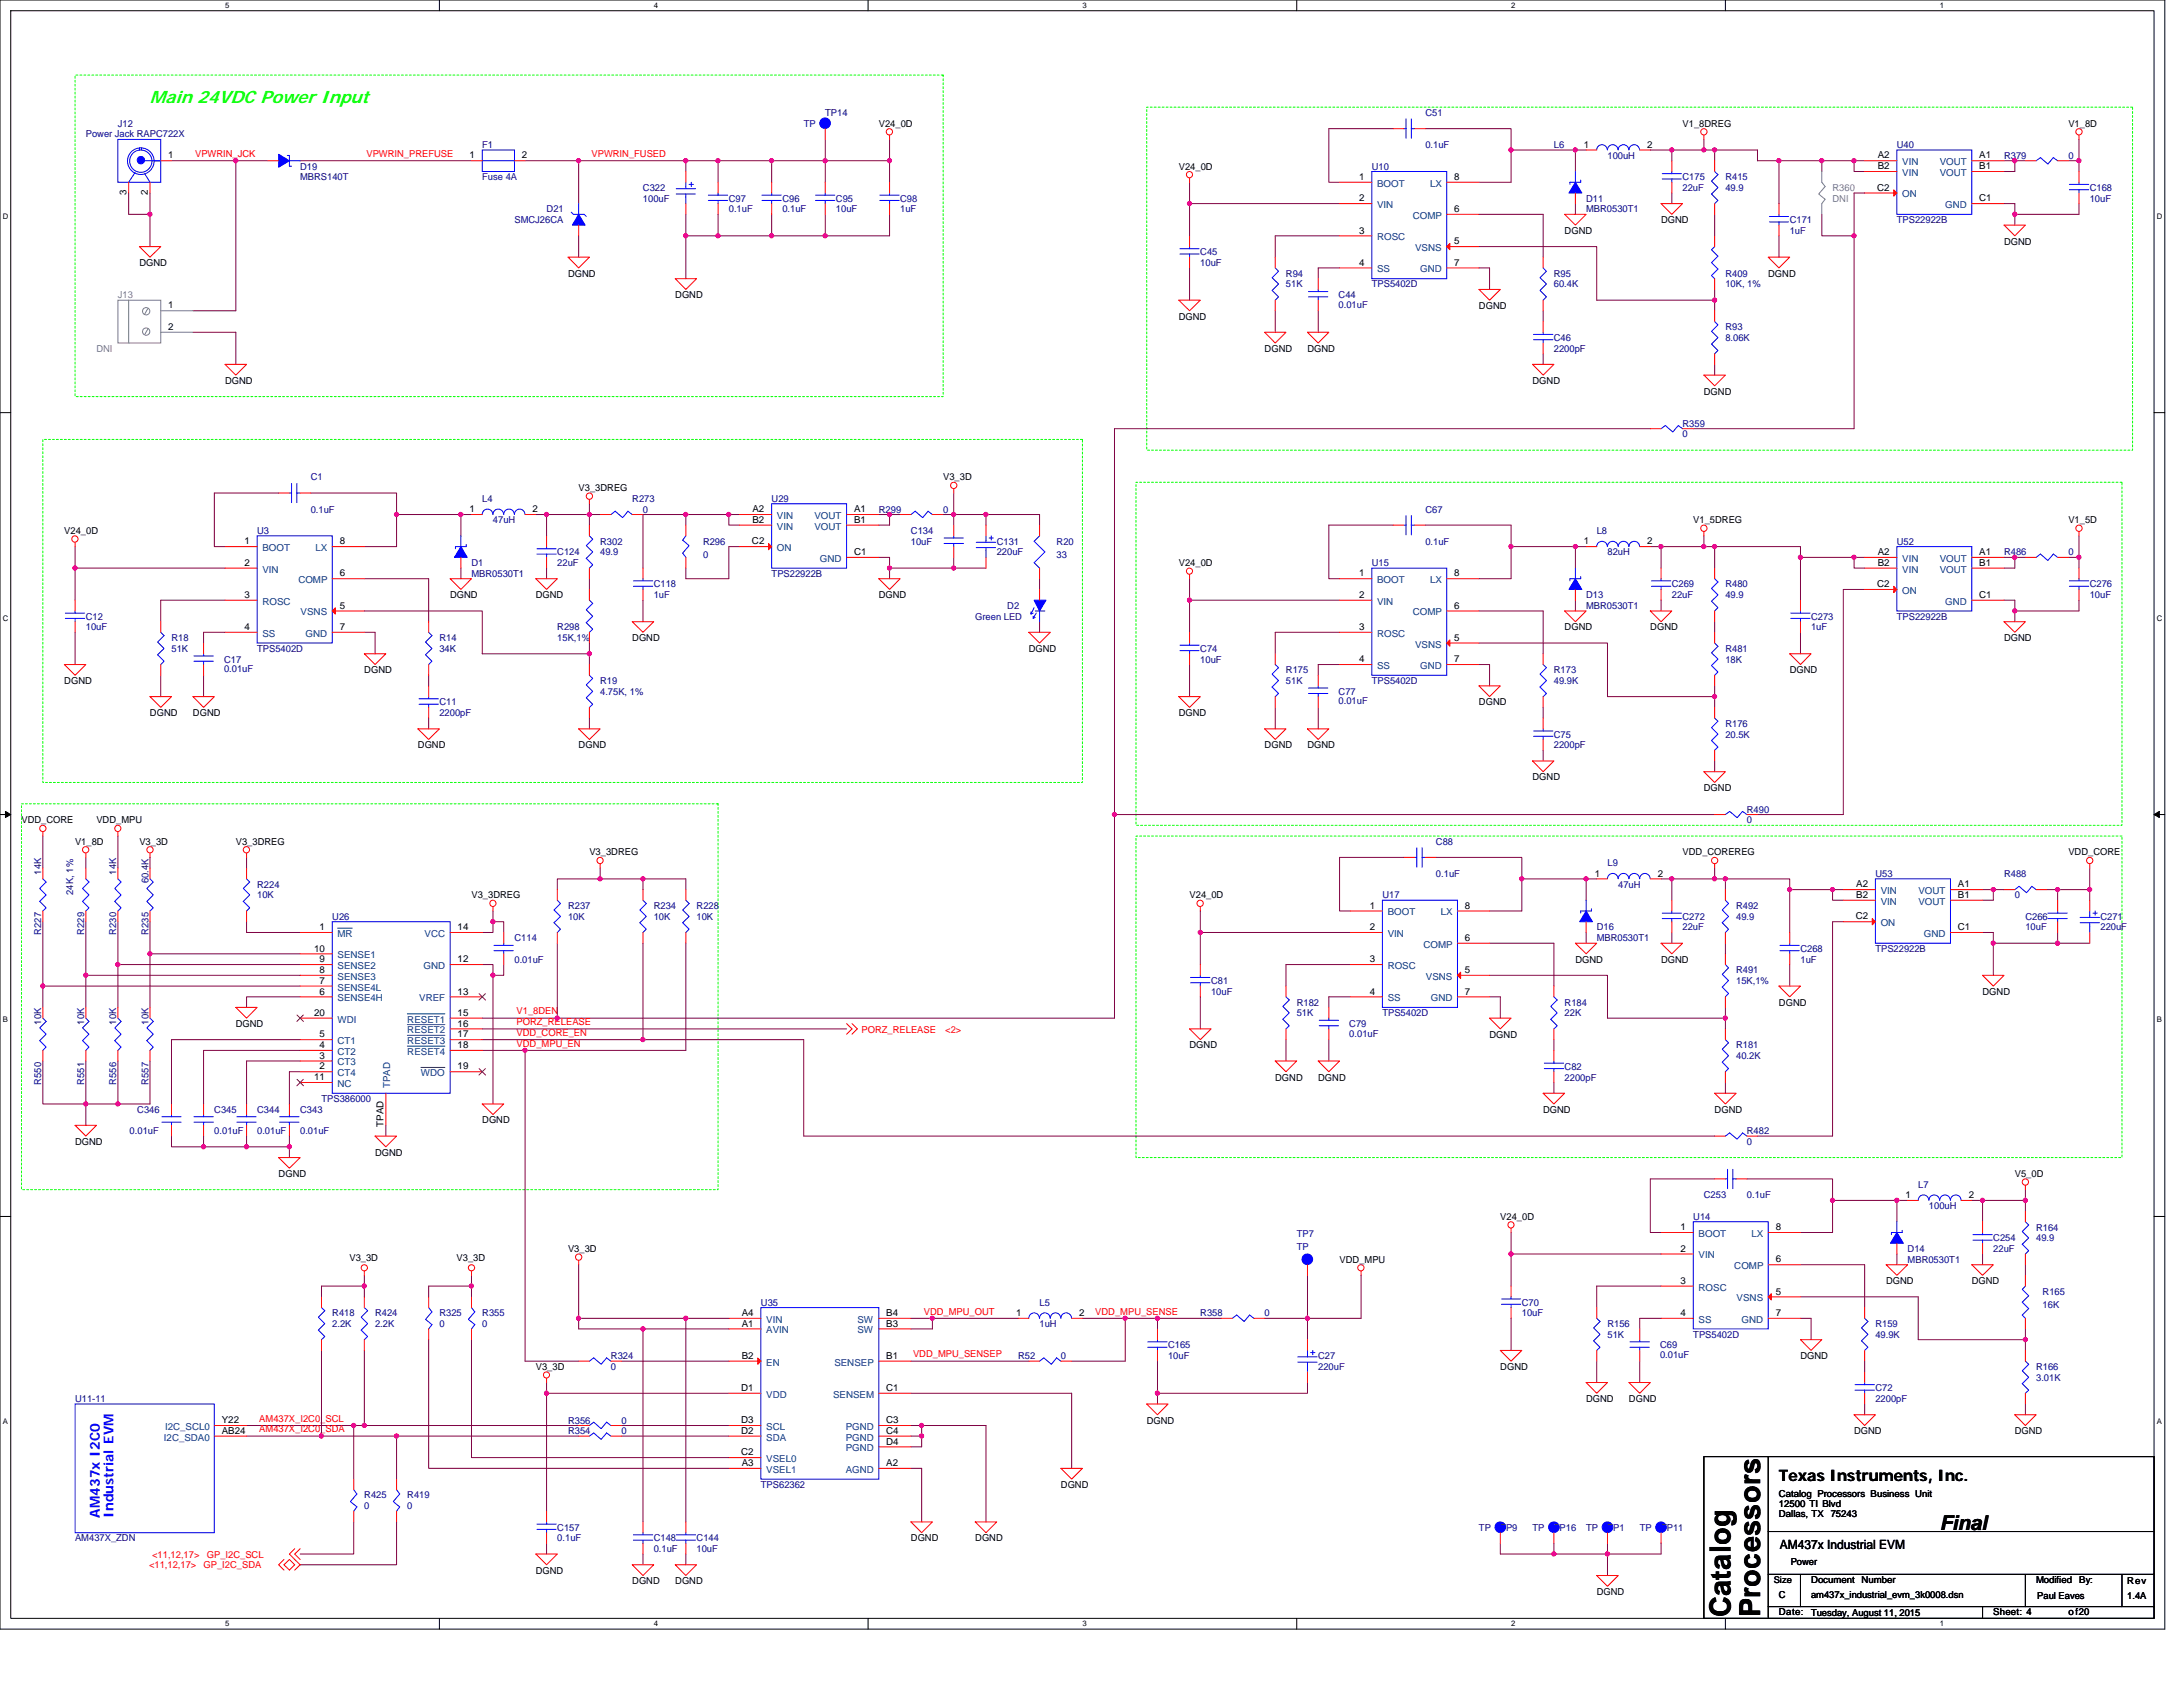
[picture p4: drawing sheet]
<svg xmlns="http://www.w3.org/2000/svg" width="279mm" height="216mm" viewBox="0 0 279 216" stroke-linecap="round" stroke-linejoin="round" font-family="sans-serif">
<defs><g id="words">
<g font-size="3.7">
<text x="221.5" y="207" transform="rotate(-90 221.5 207)">Catalog</text>
<text x="225.3" y="207" transform="rotate(-90 225.3 207)">Processors</text>
</g>
<text font-size="2.6" x="248.3" y="195.8">Final</text>
<text font-size="2.3" fill="#0f0" x="19.2" y="13.2">Main 24VDC Power Input</text>
<text font-size="2" x="227.7" y="189.5">Texas Instruments, Inc.</text>
<g font-size="1.8" fill="#00f">
<text x="12.8" y="194.2" transform="rotate(-90 12.8 194.2)">AM437x I2C0</text>
<text x="14.5" y="194.2" transform="rotate(-90 14.5 194.2)">Industrial EVM</text>
</g>
<text font-size="1.6" x="227.8" y="198.2">AM437x Industrial EVM</text>
<g font-size="1.2" fill="#000080">
<text x="11" y="17.6">Power Jack RAPC722X</text>
<text x="15.1" y="16.2">J12</text>
<text x="102.9" y="16.2">TP</text>
<text x="105.6" y="14.8">TP14</text>
<text x="182.4" y="14.8">C51</text>
<text x="38.4" y="21.7">D19</text>
<text x="38.4" y="23.1">MBRS140T</text>
<text x="61.7" y="19">F1</text>
<text x="61.7" y="23.1">Fuse 4A</text>
<text x="175.6" y="21.7">U10</text>
<text x="182.4" y="19">0.1uF</text>
<text x="198.9" y="19">L6</text>
<text x="205.7" y="20.3">100uH</text>
<text x="215.3" y="23.1">C175</text>
<text x="220.8" y="23.1">R415</text>
<text x="242.8" y="19">U40</text>
<text x="256.5" y="20.3">R379</text>
<text x="264.7" y="20.3">0</text>
<text x="65.8" y="28.6">SMCJ26CA</text>
<text x="70" y="27.2">D21</text>
<text x="82.3" y="24.4">C322</text>
<text x="82.3" y="25.8">100uF</text>
<text x="93.3" y="25.8">C97</text>
<text x="93.3" y="27.2">0.1uF</text>
<text x="100.1" y="25.8">C96</text>
<text x="100.1" y="27.2">0.1uF</text>
<text x="107" y="25.8">C95</text>
<text x="107" y="27.2">10uF</text>
<text x="115.2" y="25.8">C98</text>
<text x="115.2" y="27.2">1uF</text>
<text x="203" y="25.8">D11</text>
<text x="203" y="27.2">MBR0530T1</text>
<text x="215.3" y="24.4">22uF</text>
<text x="220.8" y="24.4">49.9</text>
<text x="229.1" y="28.6">C171</text>
<text x="229.1" y="29.9">1uF</text>
<text x="242.8" y="28.6">TPS22922B</text>
<text x="267.5" y="24.4">C168</text>
<text x="267.5" y="25.8">10uF</text>
<text x="153.6" y="32.7">C45</text>
<text x="153.6" y="34">10uF</text>
<text x="164.6" y="35.4">R94</text>
<text x="198.9" y="35.4">R95</text>
<text x="220.8" y="35.4">R409</text>
<text x="164.6" y="36.8">51K</text>
<text x="171.3" y="38.2">C44</text>
<text x="171.3" y="39.4">0.01uF</text>
<text x="175.6" y="36.8">TPS5402D</text>
<text x="198.9" y="36.8">60.4K</text>
<text x="220.8" y="36.8">10K, 1%</text>
<text x="198.9" y="43.6">C46</text>
<text x="198.9" y="45">2200pF</text>
<text x="220.8" y="42.3">R93</text>
<text x="220.8" y="43.6">8.06K</text>
<text x="215.3" y="54.6">R359</text>
<text x="215.3" y="56">0</text>
<text x="39.8" y="61.5">C1</text>
<text x="39.8" y="65.6">0.1uF</text>
<text x="61.7" y="64.2">L4</text>
<text x="80.9" y="64.2">R273</text>
<text x="82.3" y="65.6">0</text>
<text x="98.8" y="64.2">U29</text>
<text x="112.5" y="65.6">R299</text>
<text x="120.7" y="65.6">0</text>
<text x="182.4" y="65.6">C67</text>
<text x="32.9" y="68.3">U3</text>
<text x="63.1" y="67">47uH</text>
<text x="71.3" y="71.1">C124</text>
<text x="76.8" y="69.7">R302</text>
<text x="76.8" y="71.1">49.9</text>
<text x="90" y="69.7">R296</text>
<text x="90" y="71.4">0</text>
<text x="116.6" y="68.3">C134</text>
<text x="116.6" y="69.7">10uF</text>
<text x="127.6" y="69.7">C131</text>
<text x="127.6" y="71.1">220uF</text>
<text x="135.2" y="69.7">R20</text>
<text x="135.2" y="71.4">33</text>
<text x="182.4" y="69.7">0.1uF</text>
<text x="204.4" y="68.3">L8</text>
<text x="205.7" y="71.1">82uH</text>
<text x="242.8" y="69.7">U52</text>
<text x="256.5" y="71.1">R486</text>
<text x="264.7" y="71.1">0</text>
<text x="60.3" y="72.5">D1</text>
<text x="60.3" y="73.8">MBR0530T1</text>
<text x="71.3" y="72.5">22uF</text>
<text x="83.7" y="75.2">C118</text>
<text x="83.7" y="76.6">1uF</text>
<text x="98.8" y="73.8">TPS22922B</text>
<text x="128.9" y="77.9">D2</text>
<text x="175.6" y="72.5">U15</text>
<text x="203" y="76.6">D13</text>
<text x="203" y="77.9">MBR0530T1</text>
<text x="214" y="75.2">C269</text>
<text x="214" y="76.6">22uF</text>
<text x="220.8" y="75.2">R480</text>
<text x="220.8" y="76.6">49.9</text>
<text x="267.5" y="75.2">C276</text>
<text x="267.5" y="76.6">10uF</text>
<text x="11" y="79.3">C12</text>
<text x="11" y="80.7">10uF</text>
<text x="21.9" y="82">R18</text>
<text x="21.9" y="83.4">51K</text>
<text x="32.9" y="83.4">TPS5402D</text>
<text x="56.2" y="82">R14</text>
<text x="56.2" y="83.4">34K</text>
<text x="71.3" y="80.7">R298</text>
<text x="71.3" y="82">15K,1%</text>
<text x="124.8" y="79.3">Green LED</text>
<text x="153.6" y="83.4">C74</text>
<text x="220.8" y="83.4">R481</text>
<text x="231.8" y="79.3">C273</text>
<text x="231.8" y="80.7">1uF</text>
<text x="242.8" y="79.3">TPS22922B</text>
<text x="28.7" y="84.8">C17</text>
<text x="28.7" y="86">0.01uF</text>
<text x="76.8" y="87.5">R19</text>
<text x="76.8" y="88.9">4.75K, 1%</text>
<text x="153.6" y="84.8">10uF</text>
<text x="164.6" y="86.2">R175</text>
<text x="164.6" y="87.5">51K</text>
<text x="171.3" y="88.9">C77</text>
<text x="175.6" y="87.5">TPS5402D</text>
<text x="198.9" y="86.2">R173</text>
<text x="198.9" y="87.5">49.9K</text>
<text x="220.8" y="84.8">18K</text>
<text x="56.2" y="90.3">C11</text>
<text x="56.2" y="91.7">2200pF</text>
<text x="171.3" y="90.1">0.01uF</text>
<text x="198.9" y="94.4">C75</text>
<text x="198.9" y="95.8">2200pF</text>
<text x="220.8" y="93">R176</text>
<text x="220.8" y="94.4">20.5K</text>
<text x="223.6" y="104">R490</text>
<text x="223.6" y="105.4">0</text>
<text x="5.3" y="111.9" transform="rotate(-90 5.3 111.9)">14K</text>
<text x="14.9" y="111.9" transform="rotate(-90 14.9 111.9)">14K</text>
<text x="19" y="113" transform="rotate(-90 19 113)">60.4K</text>
<text x="32.9" y="113.6">R224</text>
<text x="183.8" y="108.1">C88</text>
<text x="183.8" y="112.2">0.1uF</text>
<text x="205.7" y="110.8">L9</text>
<text x="207.1" y="113.6">47uH</text>
<text x="240" y="112.2">U53</text>
<text x="256.5" y="112.2">R488</text>
<text x="5.3" y="119.6" transform="rotate(-90 5.3 119.6)">R227</text>
<text x="9.4" y="114.5" transform="rotate(-90 9.4 114.5)">24K, 1%</text>
<text x="10.8" y="119.6" transform="rotate(-90 10.8 119.6)">R229</text>
<text x="14.9" y="119.6" transform="rotate(-90 14.9 119.6)">R230</text>
<text x="19" y="119.6" transform="rotate(-90 19 119.6)">R235</text>
<text x="32.9" y="115">10K</text>
<text x="42.5" y="117.7">U26</text>
<text x="72.7" y="116.3">R237</text>
<text x="72.7" y="117.7">10K</text>
<text x="83.7" y="116.3">R234</text>
<text x="83.7" y="117.7">10K</text>
<text x="89.2" y="116.3">R228</text>
<text x="89.2" y="117.7">10K</text>
<text x="176.9" y="115">U17</text>
<text x="204.4" y="119.1">D16</text>
<text x="215.3" y="117.7">C272</text>
<text x="215.3" y="119.1">22uF</text>
<text x="222.2" y="116.3">R492</text>
<text x="222.2" y="117.7">49.9</text>
<text x="257.9" y="115">0</text>
<text x="259.2" y="117.7">C266</text>
<text x="259.2" y="119.1">10uF</text>
<text x="268.8" y="117.7">C271</text>
<text x="268.8" y="119.1">220uF</text>
<text x="65.8" y="120.5">C114</text>
<text x="65.8" y="123.2">0.01uF</text>
<text x="155" y="125.9">C81</text>
<text x="204.4" y="120.5">MBR0530T1</text>
<text x="222.2" y="124.6">R491</text>
<text x="222.2" y="125.9">15K,1%</text>
<text x="230.4" y="121.8">C268</text>
<text x="230.4" y="123.2">1uF</text>
<text x="240" y="121.8">TPS22922B</text>
<text x="5.3" y="131.1" transform="rotate(-90 5.3 131.1)">10K</text>
<text x="10.8" y="131.1" transform="rotate(-90 10.8 131.1)">10K</text>
<text x="14.9" y="131.1" transform="rotate(-90 14.9 131.1)">10K</text>
<text x="19" y="131.1" transform="rotate(-90 19 131.1)">10K</text>
<text x="155" y="127.3">10uF</text>
<text x="166" y="128.7">R182</text>
<text x="166" y="130">51K</text>
<text x="172.7" y="131.4">C79</text>
<text x="176.9" y="130">TPS5402D</text>
<text x="200.3" y="128.7">R184</text>
<text x="200.3" y="130">22K</text>
<text x="172.7" y="132.7">0.01uF</text>
<text x="200.3" y="136.9">C82</text>
<text x="222.2" y="134.2">R181</text>
<text x="222.2" y="135.6">40.2K</text>
<text x="5.3" y="138.8" transform="rotate(-90 5.3 138.8)">R550</text>
<text x="10.8" y="138.8" transform="rotate(-90 10.8 138.8)">R551</text>
<text x="14.9" y="138.8" transform="rotate(-90 14.9 138.8)">R556</text>
<text x="17.6" y="142.4">C346</text>
<text x="19" y="138.8" transform="rotate(-90 19 138.8)">R557</text>
<text x="27.4" y="142.4">C345</text>
<text x="32.9" y="142.4">C344</text>
<text x="38.4" y="142.4">C343</text>
<text x="41.1" y="141">TPS386000</text>
<text x="200.3" y="138.3">2200pF</text>
<text x="16.6" y="145.1">0.01uF</text>
<text x="27.4" y="145.1">0.01uF</text>
<text x="32.9" y="145.1">0.01uF</text>
<text x="38.4" y="145.1">0.01uF</text>
<text x="223.6" y="145.1">R482</text>
<text x="223.6" y="146.5">0</text>
<text x="218.1" y="153.4">C253</text>
<text x="223.6" y="153.4">0.1uF</text>
<text x="245.5" y="152">L7</text>
<text x="246.9" y="154.7">100uH</text>
<text x="166" y="158.3">TP7</text>
<text x="166" y="160">TP</text>
<text x="216.7" y="156.1">U14</text>
<text x="244.2" y="160.2">D14</text>
<text x="244.2" y="161.6">MBR0530T1</text>
<text x="255.1" y="158.9">C254</text>
<text x="255.1" y="160.2">22uF</text>
<text x="260.6" y="157.5">R164</text>
<text x="260.6" y="158.9">49.9</text>
<text x="97.4" y="167.1">U35</text>
<text x="133.1" y="167.1">L5</text>
<text x="194.8" y="167.1">C70</text>
<text x="261.4" y="165.7">R165</text>
<text x="261.4" y="167.4">16K</text>
<text x="42.5" y="168.5">R418</text>
<text x="42.5" y="169.8">2.2K</text>
<text x="48" y="168.5">R424</text>
<text x="48" y="169.8">2.2K</text>
<text x="56.2" y="168.5">R325</text>
<text x="56.2" y="169.8">0</text>
<text x="61.7" y="168.5">R355</text>
<text x="61.7" y="169.8">0</text>
<text x="78.2" y="173.9">R324</text>
<text x="130.3" y="173.9">R52</text>
<text x="133.1" y="169.8">1uH</text>
<text x="135.8" y="173.9">0</text>
<text x="149.5" y="172.6">C165</text>
<text x="149.5" y="173.9">10uF</text>
<text x="153.6" y="168.5">R358</text>
<text x="161.9" y="168.5">0</text>
<text x="168.7" y="173.9">C27</text>
<text x="194.8" y="168.5">10uF</text>
<text x="205.7" y="169.8">R156</text>
<text x="205.7" y="171.2">51K</text>
<text x="212.5" y="172.6">C69</text>
<text x="212.5" y="173.8">0.01uF</text>
<text x="216.7" y="171.2">TPS5402D</text>
<text x="240" y="169.8">R159</text>
<text x="240" y="171.2">49.9K</text>
<text x="9.6" y="179.4">U11-11</text>
<text x="78.2" y="175.3">0</text>
<text x="168.7" y="175.3">220uF</text>
<text x="240" y="178.1">C72</text>
<text x="240" y="179.4">2200pF</text>
<text x="260.6" y="175.3">R166</text>
<text x="260.6" y="176.7">3.01K</text>
<text x="72.7" y="182.2">R356</text>
<text x="72.7" y="183.6">R354</text>
<text x="79.6" y="182.2">0</text>
<text x="79.6" y="183.6">0</text>
<text x="46.6" y="191.8">R425</text>
<text x="52.1" y="191.8">R419</text>
<text x="97.4" y="190.4">TPS62362</text>
<text x="9.6" y="197.3">AM437X_ZDN</text>
<text x="46.6" y="193.1">0</text>
<text x="52.1" y="193.1">0</text>
<text x="71.3" y="195.9">C157</text>
<text x="71.3" y="197.3">0.1uF</text>
<text x="83.7" y="197.3">C148</text>
<text x="89.2" y="197.3">C144</text>
<text x="189.3" y="195.9">TP</text>
<text x="192" y="195.9">TP9</text>
<text x="196.2" y="195.9">TP</text>
<text x="198.9" y="195.9">TP16</text>
<text x="203" y="195.9">TP</text>
<text x="205.7" y="195.9">TP1</text>
<text x="209.9" y="195.9">TP</text>
<text x="212.6" y="195.9">TP11</text>
<text x="83.7" y="198.6">0.1uF</text>
<text x="89.2" y="198.6">10uF</text>
</g>
<g font-size="1.2">
<text x="112.5" y="16.2">V24_0D</text>
<text x="215.3" y="16.2">V1_8DREG</text>
<text x="264.7" y="16.2">V1_8D</text>
<text x="21.5" y="20.3">1</text>
<text x="60.1" y="20.3">1</text>
<text x="66.8" y="20.3">2</text>
<text x="150.9" y="21.7">V24_0D</text>
<text x="173.9" y="23">1</text>
<text x="186.1" y="23">8</text>
<text x="202.7" y="18.9">1</text>
<text x="210.8" y="18.9">2</text>
<text x="240.3" y="20.3">A2</text>
<text x="240.3" y="21.7">B2</text>
<text x="253.3" y="20.3">A1</text>
<text x="253.3" y="21.7">B1</text>
<text x="16.2" y="25" transform="rotate(-90 16.2 25)">3</text>
<text x="18.9" y="25" transform="rotate(-90 18.9 25)">2</text>
<text x="173.9" y="25.8">2</text>
<text x="173.9" y="29.9">3</text>
<text x="186.1" y="27.1">6</text>
<text x="200.3" y="29.9">DGND</text>
<text x="212.6" y="28.6">DGND</text>
<text x="240.3" y="24.4">C2</text>
<text x="253.3" y="25.8">C1</text>
<text x="17.8" y="34">DGND</text>
<text x="72.7" y="35.4">DGND</text>
<text x="173.9" y="34">4</text>
<text x="186.1" y="34">7</text>
<text x="186.1" y="31.3">5</text>
<text x="226.3" y="35.4">DGND</text>
<text x="256.5" y="31.3">DGND</text>
<text x="21.5" y="39.5">1</text>
<text x="86.4" y="38.2">DGND</text>
<text x="150.9" y="40.9">DGND</text>
<text x="189.3" y="39.5">DGND</text>
<text x="21.5" y="42.2">2</text>
<text x="161.9" y="45">DGND</text>
<text x="167.3" y="45">DGND</text>
<text x="28.8" y="49.1">DGND</text>
<text x="196.2" y="49.1">DGND</text>
<text x="218.1" y="50.5">DGND</text>
<text x="60.1" y="65.6">1</text>
<text x="68.2" y="65.6">2</text>
<text x="74.1" y="62.8">V3_3DREG</text>
<text x="96.3" y="65.6">A2</text>
<text x="109.3" y="65.6">A1</text>
<text x="120.7" y="61.5">V3_3D</text>
<text x="8.2" y="68.3">V24_0D</text>
<text x="31.3" y="69.7">1</text>
<text x="43.5" y="69.7">8</text>
<text x="96.2" y="69.7">C2</text>
<text x="96.3" y="66.9">B2</text>
<text x="109.3" y="71">C1</text>
<text x="109.3" y="66.9">B1</text>
<text x="202.7" y="69.7">1</text>
<text x="210.8" y="69.7">2</text>
<text x="216.7" y="67">V1_5DREG</text>
<text x="240.3" y="71">A2</text>
<text x="253.3" y="71">A1</text>
<text x="264.7" y="67">V1_5D</text>
<text x="31.3" y="72.4">2</text>
<text x="31.3" y="76.5">3</text>
<text x="43.5" y="73.8">6</text>
<text x="43.5" y="77.9">5</text>
<text x="57.6" y="76.6">DGND</text>
<text x="68.6" y="76.6">DGND</text>
<text x="112.5" y="76.6">DGND</text>
<text x="150.9" y="72.5">V24_0D</text>
<text x="173.9" y="76.5">2</text>
<text x="173.9" y="73.8">1</text>
<text x="186.1" y="77.9">6</text>
<text x="186.1" y="73.8">8</text>
<text x="240.3" y="75.1">C2</text>
<text x="240.3" y="72.4">B2</text>
<text x="253.3" y="76.5">C1</text>
<text x="253.3" y="72.4">B1</text>
<text x="31.3" y="80.6">4</text>
<text x="43.5" y="80.6">7</text>
<text x="80.9" y="82">DGND</text>
<text x="131.7" y="83.4">DGND</text>
<text x="173.9" y="80.6">3</text>
<text x="186.1" y="82">5</text>
<text x="200.3" y="80.7">DGND</text>
<text x="211.2" y="80.7">DGND</text>
<text x="256.5" y="82">DGND</text>
<text x="8.2" y="87.5">DGND</text>
<text x="46.6" y="86.2">DGND</text>
<text x="173.9" y="84.8">4</text>
<text x="186.1" y="84.8">7</text>
<text x="229.1" y="86.2">DGND</text>
<text x="19.2" y="91.7">DGND</text>
<text x="24.7" y="91.7">DGND</text>
<text x="53.5" y="95.8">DGND</text>
<text x="74.1" y="95.8">DGND</text>
<text x="150.9" y="91.7">DGND</text>
<text x="161.9" y="95.8">DGND</text>
<text x="167.3" y="95.8">DGND</text>
<text x="189.3" y="90.3">DGND</text>
<text x="196.2" y="99.9">DGND</text>
<text x="218.1" y="101.3">DGND</text>
<text x="2.8" y="105.4">VDD_CORE</text>
<text x="12.3" y="105.4">VDD_MPU</text>
<text x="9.6" y="108.1">V1_8D</text>
<text x="17.8" y="108.1">V3_3D</text>
<text x="30.2" y="108.1">V3_3DREG</text>
<text x="75.4" y="109.5">V3_3DREG</text>
<text x="204.1" y="112.2">1</text>
<text x="212.2" y="112.2">2</text>
<text x="215.3" y="109.5">VDD_COREREG</text>
<text x="237.6" y="113.6">A2</text>
<text x="250.6" y="113.6">A1</text>
<text x="264.7" y="109.5">VDD_CORE</text>
<text x="40.9" y="119">1</text>
<text x="58.6" y="119">14</text>
<text x="60.3" y="115">V3_3DREG</text>
<text x="152.3" y="115">V24_0D</text>
<text x="175.3" y="119">2</text>
<text x="175.3" y="116.3">1</text>
<text x="187.5" y="116.3">8</text>
<text x="237.5" y="117.7">C2</text>
<text x="237.6" y="114.9">B2</text>
<text x="250.6" y="119">C1</text>
<text x="250.6" y="114.9">B1</text>
<text x="40.2" y="121.8">10</text>
<text x="40.9" y="123.1">9</text>
<text x="40.9" y="124.5">8</text>
<text x="40.9" y="125.9">7</text>
<text x="58.6" y="123.1">12</text>
<text x="175.3" y="123.1">3</text>
<text x="187.5" y="120.4">6</text>
<text x="187.5" y="124.5">5</text>
<text x="201.6" y="123.2">DGND</text>
<text x="212.6" y="123.2">DGND</text>
<text x="30.2" y="131.4">DGND</text>
<text x="40.2" y="130">20</text>
<text x="40.9" y="127.3">6</text>
<text x="58.6" y="127.3">13</text>
<text x="58.6" y="130">15</text>
<text x="58.6" y="131.4">16</text>
<text x="175.3" y="127.3">4</text>
<text x="187.5" y="127.3">7</text>
<text x="227.7" y="128.7">DGND</text>
<text x="253.7" y="127.3">DGND</text>
<text x="40.9" y="132.8">5</text>
<text x="40.9" y="134.1">4</text>
<text x="40.9" y="135.5">3</text>
<text x="40.9" y="136.9">2</text>
<text x="58.6" y="132.8">17</text>
<text x="58.6" y="134.1">18</text>
<text x="58.6" y="136.9">19</text>
<text x="152.3" y="134.2">DGND</text>
<text x="190.6" y="132.8">DGND</text>
<text x="40.2" y="138.2">11</text>
<text x="61.7" y="143.8">DGND</text>
<text x="163.2" y="138.3">DGND</text>
<text x="168.7" y="138.3">DGND</text>
<text x="197.5" y="142.4">DGND</text>
<text x="219.5" y="142.4">DGND</text>
<text x="9.6" y="146.5">DGND</text>
<text x="48" y="147.9">DGND</text>
<text x="49.1" y="144.2" transform="rotate(-90 49.1 144.2)">TPAD</text>
<text x="35.7" y="150.6">DGND</text>
<text x="243.9" y="153.3">1</text>
<text x="252" y="153.3">2</text>
<text x="257.9" y="150.6">V5_0D</text>
<text x="44.7" y="161.3">V3_3D</text>
<text x="58.4" y="161.3">V3_3D</text>
<text x="72.7" y="160.2">V3_3D</text>
<text x="171.4" y="161.6">VDD_MPU</text>
<text x="192" y="156.1">V24_0D</text>
<text x="215.1" y="160.2">2</text>
<text x="215.1" y="157.4">1</text>
<text x="227.3" y="161.6">6</text>
<text x="227.3" y="157.4">8</text>
<text x="215.1" y="164.3">3</text>
<text x="227.3" y="165.7">5</text>
<text x="241.4" y="164.3">DGND</text>
<text x="252.4" y="164.3">DGND</text>
<text x="94.9" y="168.4">A4</text>
<text x="94.9" y="169.8">A1</text>
<text x="94.9" y="173.9">B2</text>
<text x="113.4" y="168.4">B4</text>
<text x="113.4" y="169.8">B3</text>
<text x="113.4" y="173.9">B1</text>
<text x="130" y="168.4">1</text>
<text x="138.1" y="168.4">2</text>
<text x="215.1" y="168.4">4</text>
<text x="227.3" y="168.4">7</text>
<text x="230.4" y="173.9">DGND</text>
<text x="68.6" y="175.3">V3_3D</text>
<text x="94.9" y="178">D1</text>
<text x="113.4" y="178">C1</text>
<text x="192" y="175.3">DGND</text>
<text x="203" y="179.4">DGND</text>
<text x="208.5" y="179.4">DGND</text>
<text x="28.4" y="182.1">Y22</text>
<text x="28.4" y="183.5">AB24</text>
<text x="94.9" y="182.1">D3</text>
<text x="94.9" y="183.5">D2</text>
<text x="113.4" y="184.9">D4</text>
<text x="113.4" y="183.5">C4</text>
<text x="113.4" y="182.1">C3</text>
<text x="146.8" y="182.2">DGND</text>
<text x="237.3" y="183.6">DGND</text>
<text x="257.9" y="183.6">DGND</text>
<text x="94.9" y="186.2">C2</text>
<text x="94.9" y="187.6">A3</text>
<text x="113.4" y="187.6">A2</text>
<text x="135.8" y="190.4">DGND</text>
<text x="227.7" y="191.6">Catalog Processors Business Unit</text>
<text x="116.6" y="197.3">DGND</text>
<text x="124.8" y="197.3">DGND</text>
<text x="227.7" y="192.9">12500 TI Blvd</text>
<text x="227.7" y="194.2">Dallas, TX</text>
<text x="234.3" y="194.2">75243</text>
<text x="68.6" y="201.4">DGND</text>
<text x="80.9" y="202.8">DGND</text>
<text x="86.4" y="202.8">DGND</text>
<text x="227" y="202.6">Size</text>
<text x="229.2" y="200.3">Power</text>
<text x="231.8" y="202.6">Document</text>
<text x="238.3" y="202.6">Number</text>
<text x="260.6" y="202.6">Modified</text>
<text x="266.1" y="202.6">By:</text>
<text x="272.3" y="202.8">Rev</text>
<text x="204.4" y="204.1">DGND</text>
<text x="227.7" y="206.7">Date:</text>
<text x="227.7" y="204.5">C</text>
<text x="231.8" y="206.9">Tuesday, August 11, 2015</text>
<text x="231.8" y="204.5">am437x_industrial_evm_3k0008.dsn</text>
<text x="255.1" y="206.7">Sheet: 4</text>
<text x="260.8" y="204.7">Paul Eaves</text>
<text x="264.7" y="206.7">of20</text>
<text x="272.3" y="204.7">1.4A</text>
</g>
<g font-size="1.2" fill="#f00">
<text x="25" y="20.1">VPWRIN_JCK</text>
<text x="46.9" y="20.1">VPWRIN_PREFUSE</text>
<text x="75.7" y="20.1">VPWRIN_FUSED</text>
<text x="66.1" y="129.8">V1_8DEN</text>
<text x="66.1" y="131.2">PORZ_RELEASE</text>
<text x="66.1" y="132.6">VDD_CORE_EN</text>
<text x="66.1" y="133.9">VDD_MPU_EN</text>
<text x="110.3" y="132.2">PORZ_RELEASE</text>
<text x="121" y="132.2">&lt;2&gt;</text>
<text x="116.9" y="173.7">VDD_MPU_SENSEP</text>
<text x="118.2" y="168.2">VDD_MPU_OUT</text>
<text x="140.2" y="168.2">VDD_MPU_SENSE</text>
<text x="33.2" y="181.9">AM437X_I2C0_SCL</text>
<text x="33.2" y="183.3">AM437X_I2C0_SDA</text>
<text x="19.1" y="200.7">&lt;11,12,17&gt;</text>
<text x="19.5" y="199.5">&lt;11,12,17&gt;</text>
<text x="26.1" y="200.7">GP_I2C_SDA</text>
<text x="26.5" y="199.5">GP_I2C_SCL</text>
</g>
<g font-size="1.2" fill="#004080">
<text x="176.3" y="23.9">BOOT</text>
<text x="183" y="23.9">LX</text>
<text x="243.5" y="21.1">VIN</text>
<text x="243.5" y="22.5">VIN</text>
<text x="248.3" y="21.1">VOUT</text>
<text x="248.3" y="22.5">VOUT</text>
<text x="176.3" y="26.6">VIN</text>
<text x="180.8" y="28">COMP</text>
<text x="243.5" y="25.3">ON</text>
<text x="249" y="26.6">GND</text>
<text x="176.3" y="34.9">SS</text>
<text x="176.3" y="30.8">ROSC</text>
<text x="181.1" y="32.1">VSNS</text>
<text x="181.8" y="34.9">GND</text>
<text x="33.6" y="70.5">BOOT</text>
<text x="40.4" y="70.5">LX</text>
<text x="99.4" y="66.4">VIN</text>
<text x="99.4" y="67.8">VIN</text>
<text x="99.4" y="70.5">ON</text>
<text x="104.2" y="66.4">VOUT</text>
<text x="104.2" y="67.8">VOUT</text>
<text x="104.9" y="71.9">GND</text>
<text x="243.5" y="71.9">VIN</text>
<text x="248.3" y="71.9">VOUT</text>
<text x="33.6" y="73.3">VIN</text>
<text x="33.6" y="77.4">ROSC</text>
<text x="38.2" y="74.6">COMP</text>
<text x="176.3" y="77.4">VIN</text>
<text x="176.3" y="74.6">BOOT</text>
<text x="183" y="74.6">LX</text>
<text x="243.5" y="73.3">VIN</text>
<text x="243.5" y="76">ON</text>
<text x="248.3" y="73.3">VOUT</text>
<text x="249" y="77.4">GND</text>
<text x="33.6" y="81.5">SS</text>
<text x="38.5" y="78.8">VSNS</text>
<text x="39.1" y="81.5">GND</text>
<text x="176.3" y="81.5">ROSC</text>
<text x="180.8" y="78.8">COMP</text>
<text x="181.1" y="82.9">VSNS</text>
<text x="176.3" y="85.6">SS</text>
<text x="181.8" y="85.6">GND</text>
<text x="43.2" y="119.9">MR</text>
<text x="54.3" y="119.9">VCC</text>
<text x="177.6" y="119.9">VIN</text>
<text x="177.6" y="117.2">BOOT</text>
<text x="184.4" y="117.2">LX</text>
<text x="240.7" y="114.4">VIN</text>
<text x="240.7" y="115.8">VIN</text>
<text x="240.7" y="118.5">ON</text>
<text x="245.5" y="114.4">VOUT</text>
<text x="245.5" y="115.8">VOUT</text>
<text x="246.2" y="119.9">GND</text>
<text x="43.2" y="122.6">SENSE1</text>
<text x="43.2" y="124">SENSE2</text>
<text x="43.2" y="125.4">SENSE3</text>
<text x="54.2" y="124">GND</text>
<text x="177.6" y="124">ROSC</text>
<text x="182.2" y="121.3">COMP</text>
<text x="182.5" y="125.4">VSNS</text>
<text x="43.2" y="126.8">SENSE4L</text>
<text x="43.2" y="128.1">SENSE4H</text>
<text x="43.2" y="130.9">WDI</text>
<text x="52.1" y="130.9">RESET1</text>
<text x="53.7" y="128.1">VREF</text>
<text x="177.6" y="128.1">SS</text>
<text x="183.1" y="128.1">GND</text>
<text x="43.2" y="133.6">CT1</text>
<text x="43.2" y="135">CT2</text>
<text x="43.2" y="136.4">CT3</text>
<text x="43.2" y="137.7">CT4</text>
<text x="52.1" y="132.2">RESET2</text>
<text x="52.1" y="133.6">RESET3</text>
<text x="52.1" y="135">RESET4</text>
<text x="53.9" y="137.7">WDO</text>
<text x="43.2" y="139.1">NC</text>
<text x="50" y="139.2" transform="rotate(-90 50 139.2)">TPAD</text>
<text x="217.4" y="161.1">VIN</text>
<text x="217.4" y="158.3">BOOT</text>
<text x="224.2" y="158.3">LX</text>
<text x="217.4" y="165.2">ROSC</text>
<text x="222" y="162.4">COMP</text>
<text x="222.3" y="166.5">VSNS</text>
<text x="98.1" y="169.3">VIN</text>
<text x="98.1" y="170.6">AVIN</text>
<text x="109.7" y="169.3">SW</text>
<text x="109.7" y="170.6">SW</text>
<text x="217.4" y="169.3">SS</text>
<text x="222.9" y="169.3">GND</text>
<text x="98.1" y="174.8">EN</text>
<text x="98.1" y="178.9">VDD</text>
<text x="106.6" y="178.9">SENSEM</text>
<text x="106.8" y="174.8">SENSEP</text>
<text x="21" y="184.4">I2C_SDA0</text>
<text x="21.1" y="183">I2C_SCL0</text>
<text x="98.1" y="183">SCL</text>
<text x="98.1" y="184.4">SDA</text>
<text x="108.2" y="185.7">PGND</text>
<text x="108.2" y="184.4">PGND</text>
<text x="108.2" y="183">PGND</text>
<text x="98.1" y="187.1">VSEL0</text>
<text x="98.1" y="188.5">VSEL1</text>
<text x="108.2" y="188.5">AGND</text>
</g>
<g font-size="1.2" fill="#808080">
<text x="234.5" y="24.4">R360</text>
<text x="234.5" y="25.8">DNI</text>
<text x="15.1" y="38.2">J13</text>
<text x="12.3" y="45">DNI</text>
</g>
<g font-size="1">
<text x="28.8" y="1">5</text>
<text x="83.7" y="1">4</text>
<text x="138.5" y="1">3</text>
<text x="193.4" y="1">2</text>
<text x="248.3" y="1">1</text>
<text x=".4" y="28">D</text>
<text x="276.1" y="28">D</text>
<text x=".4" y="79.4">C</text>
<text x="276.1" y="79.4">C</text>
<text x=".4" y="130.9">B</text>
<text x="276.1" y="130.9">B</text>
<text x=".4" y="182.3">A</text>
<text x="276.1" y="182.3">A</text>
<text x="28.8" y="208.2">5</text>
<text x="83.7" y="208.2">4</text>
<text x="138.5" y="208.2">3</text>
<text x="193.4" y="208.2">2</text>
<text x="248.3" y="208.2">1</text>
</g>
</g></defs>
<path d="M0 0h277.1v208.5h-277.1zM1.4 1.4h274.3v205.7h-274.3z" fill="none" stroke="#000" stroke-width=".13"/>
<g fill="#fff">
<path d="M28.8 .1h.6v1.1h-.6z"/>
<path d="M28.8 207.3h.6v1.1h-.6z"/>
</g>
<path d="M56.2 0v1.4M56.2 207.1v1.4" fill="none" stroke="#000" stroke-width=".13"/>
<g fill="#fff">
<path d="M83.7 .1h.5v1.1h-.5z"/>
<path d="M83.7 207.3h.5v1.1h-.5z"/>
</g>
<path d="M111.1 0v1.4M111.1 207.1v1.4" fill="none" stroke="#000" stroke-width=".13"/>
<g fill="#fff">
<path d="M138.5 .1h.6v1.1h-.6z"/>
<path d="M138.5 207.3h.6v1.1h-.6z"/>
</g>
<path d="M166 0v1.4M166 207.1v1.4" fill="none" stroke="#000" stroke-width=".13"/>
<g fill="#fff">
<path d="M193.4 .1h.6v1.1h-.6z"/>
<path d="M193.4 207.3h.6v1.1h-.6z"/>
</g>
<path d="M220.8 0v1.4M220.8 207.1v1.4" fill="none" stroke="#000" stroke-width=".13"/>
<g fill="#fff">
<path d="M248.3 .1h.5v1.1h-.5z"/>
<path d="M248.3 207.3h.5v1.1h-.5z"/>
<path d="M.4 27.1h.7v1.1h-.7z"/>
<path d="M276.1 27.1h.7v1.1h-.7z"/>
<path d="M.4 78.5h.7v1.1h-.7z"/>
<path d="M276.1 78.5h.7v1.1h-.7z"/>
</g>
<path d="M0 52.8h1.4M275.7 52.8h1.4" fill="none" stroke="#000" stroke-width=".13"/>
<g fill="#fff">
<path d="M.4 130h.6v1.1h-.6z"/>
<path d="M276.1 130h.6v1.1h-.6z"/>
</g>
<path d="M0 104.2h1.4M275.7 104.2h1.4" fill="none" stroke="#000" stroke-width=".13"/>
<path d="M.7 103.8l.7 .4-.7 .4zM275.7 104.2l.7-.4v.8z" fill="#000" stroke="#000" stroke-width=".13"/>
<g fill="#fff">
<path d="M.4 181.4h.6v1.1h-.6z"/>
<path d="M276.1 181.4h.6v1.1h-.6z"/>
</g>
<path d="M0 155.7h1.4M275.7 155.7h1.4M218.1 186.4h57.6v20.7h-57.6zM226.3 186.4v20.6M226.3 196h49.4M226.3 201.5h49.4M226.3 205.6h49.4M230.4 201.5v4.1M253.7 205.6v1.4M259.2 201.5v4.1M271.6 201.5v4.1" fill="none" stroke="#000" stroke-width=".13"/>
<path d="M9.6 9.6h111.1v41.2h-111.1zM146.8 13.7h126.1v43.9h-126.1zM5.5 56.2h133v43.9h-133zM145.4 61.7h126.2v43.9h-126.2zM2.8 102.9h89.1v49.4h-89.1zM145.4 107h126.2v41.1h-126.2z" fill="none" stroke="#0f0" stroke-width=".13" stroke-dasharray=".3 .3"/>
<g fill="none" stroke="#800040" stroke-width=".13">
<path d="M105.6 17.8v2.8h8.3M113.9 17.8v2.8M178.3 16.5h-8.2v6.8h1.3M182.4 16.5h11v2.7M193.4 19.2v4.1h-4.1M193.4 19.2h8.2M201.6 19.2v2.7M201.6 19.2h1.4M211.2 19.2h2.8v1.4M214 19.2h5.5M218.1 17.8v1.4M219.5 19.2v1.4"/>
<path d="M219.5 19.2h5.4v1.4h2.8M266.1 17.8v2.8M16.5 24.7v2.7h2.7v4.2M19.2 24.7v2.7M21.9 20.6h8.3M30.2 20.6v19.2h-5.5M30.2 20.6h4.1M38.4 20.6h21.9M67.2 20.6h6.9M74.1 20.6h13.7M74.1 20.6v5.5M74.1 30.2v2.7"/>
<path d="M87.8 30.2h4.1M87.8 30.2v5.5M87.8 20.6h11M87.8 20.6v1.3M87.8 27.4v2.8M91.9 27.4v2.8M91.9 20.6v2.7M91.9 30.2h6.9M98.8 27.4v2.8M98.8 20.6v2.7M98.8 20.6h6.8v2.7M98.8 30.2h6.8"/>
<path d="M105.6 27.4v2.8M113.9 20.6v2.7M113.9 27.4v2.8h-8.3M152.3 26.1v4.1M152.3 34.3v4.1M152.3 23.3v2.8M152.3 26.1h19.1M163.2 39.8v2.7M168.7 39.8v2.7M171.4 30.2h-8.2v2.7M171.4 34.3h-2.7v1.4M189.3 34.3h1.3v2.7"/>
<path d="M189.3 27.4h8.2v5.5M189.3 31.6h15.1v6.8h15.1M197.5 39.8v1.3M201.6 26.1v1.3M214 24.7v1.4M219.5 38.4v1.4M219.5 37v1.4M219.5 27.4v2.8M227.7 30.2v2.7M227.7 20.6v5.5M227.7 20.6h5.5v1.3M233.2 20.6h4.1v1.3h1.4"/>
<path d="M237.3 30.2v24.7h-20.6M237.3 20.6h1.4M238.7 24.7h-1.4v5.5h-4.1v-2.8M256.5 26.1h1.4v1.3h8.2v-1.3M256.5 20.6h1.4v1.3h-1.4M257.9 20.6h1.3M257.9 27.4v1.4M264.7 20.6h1.4M266.1 20.6v1.3M24.7 42.5h5.5v4.1M197.5 45.3v1.3M211.2 54.9h-68.6v49.3h76.9"/>
<path d="M219.5 46.6v1.4M9.6 72.7h19.2M9.6 72.7v4.1M9.6 70v2.7M28.8 76.8h-8.2v2.8M35.7 63.1h-8.3v6.9h1.4M39.8 63.1h11v2.7M46.6 78.2h15.1v5.5h13.7M46.6 74.1h8.3v5.5M50.8 65.8h8.2M50.8 65.8v4.2h-4.2M59 65.8h1.3"/>
<path d="M59 72.7v1.4M59 65.8v2.8M68.6 65.8h1.4v2.8M70 65.8h6.8M70 72.7v1.4M75.4 64.5v2.7M75.4 74.1v1.3M82.3 76.8v2.8M87.8 65.8h-5.5v6.9M87.8 65.8h5.5M87.8 65.8v1.4M93.3 65.8v1.4h1.3"/>
<path d="M93.3 65.8h1.3M94.6 70h-1.3v4.1h-5.5v-1.4M112.5 71.3h1.4v1.4M112.5 65.8h1.4M113.9 65.8h1.3M113.9 72.7h8.2M113.9 72.7v1.4M113.9 65.8v1.4h-1.4M120.7 65.8h1.4M122.1 65.8v1.4M122.1 71.3v1.4M122.1 65.8h4.1"/>
<path d="M122.1 72.7h4.1M122.1 63.1v2.7M126.2 65.8v1.4M126.2 65.8h6.9v1.4M133.1 74.1v1.3M133.1 79.6v1.3M152.3 74.1v2.7M152.3 76.8h19.1M152.3 76.8v4.1M178.3 67.2h-8.2v6.9h1.3M182.4 67.2h11v2.8M189.3 78.2h8.2v5.5"/>
<path d="M193.4 70h8.2M193.4 70v4.1h-4.1M201.6 76.8v1.4M201.6 70v2.7M201.6 70h1.4M211.2 70h1.4v2.7M212.6 76.8v1.4M212.6 70h5.5M218.1 70h1.4M218.1 68.6v1.4M219.5 70h10.9v1.3M219.5 70v2.7"/>
<path d="M219.5 79.6v1.3M230.4 71.3v5.5M230.4 71.3h6.9v1.4h1.4M237.3 71.3h1.4M238.7 75.4h-2.8v28.8h-11M256.5 76.8h1.4v1.4h8.2v-1.4M256.5 71.3h1.4v1.4h-1.4M257.9 78.2v1.4M257.9 71.3h1.3M264.7 71.3h1.4M266.1 71.3v1.4M266.1 68.6v2.7"/>
<path d="M9.6 80.9v4.1M20.6 86.4v2.8M26.1 86.4v2.8M28.8 80.9h-2.7v1.4M46.6 80.9h1.4v2.8M54.9 91.9v1.4M54.9 86.4v1.4M75.4 91.9v1.4M75.4 83.7v1.3M75.4 82.3v1.4M152.3 85v4.2M163.2 90.5v2.8"/>
<path d="M168.7 90.5v2.8M171.4 80.9h-8.2v2.8M171.4 85h-2.7v1.4M189.3 85h1.3v2.8M189.3 82.3h16.4v6.9h13.8M197.5 96v1.4M197.5 90.5v1.4M219.5 97.4v1.4M219.5 89.2v1.3M219.5 87.8v1.4M230.4 80.9v2.8M5.5 107v4.1"/>
<path d="M5.5 118v8.2M11 109.7v1.4M11 118v6.8M15.1 107v4.1M15.1 118v5.4M19.2 109.7v1.4M19.2 118v4.1M31.6 118v1.3h6.8M31.6 109.7v1.4M63.1 118v1.3h-1.4M63.1 116.6v1.4h1.4v1.3M76.8 112.5h-5.5v1.4"/>
<path d="M76.8 112.5h5.5M76.8 111.1v1.4M82.3 112.5h5.5v1.4M82.3 112.5v1.4M142.6 104.2v26.1h-71.3v-9.6M153.6 119.3v4.1M153.6 116.6v2.7M153.6 119.3h19.2M179.7 109.7h-8.3v6.9h1.4M183.8 109.7h11v2.8M194.8 112.5v4.1h-4.2M194.8 112.5h8.2"/>
<path d="M203 119.3v1.4M203 112.5v2.7M203 112.5h1.4M212.6 112.5h1.4M214 112.5h5.5M214 112.5v2.7M214 119.3v1.4M219.5 111.1v1.4M219.5 112.5h1.3v1.4M220.8 112.5h8.3v1.4M229.1 113.9v5.4M229.1 113.9h5.4v1.3h1.4"/>
<path d="M234.5 113.9h1.4M235.9 118h-1.4v27.4h-9.6M253.7 119.3h1.4v1.4M253.7 113.9h1.4M255.1 113.9v1.3h-1.4M255.1 113.9h1.4M262 113.9h1.4M263.4 113.9h4.1M263.4 113.9v1.3M263.4 119.3v1.4M267.5 113.9v1.3M267.5 111.1v2.8"/>
<path d="M5.5 135.8v5.5h5.5M5.5 126.2v2.7M5.5 126.2h32.9M11 124.8v4.1M11 135.8v5.5M11 124.8h27.4M15.1 123.4h23.3M15.1 123.4v5.5M15.1 135.8v5.5M19.2 122.1h19.2M19.2 122.1v6.8M19.2 135.8v5.5h-4.1"/>
<path d="M38.4 137.2h-1.4v4.1M38.4 135.8h-6.8v5.5M38.4 134.4h-12.3v6.9M38.4 133.1h-16.5v8.2M38.4 127.6h-6.8v1.3M61.7 123.4h1.4v1.4M61.7 130.3h9.6M61.7 133.1h20.6M61.7 134.4h5.5M61.7 131.7h46.7M64.5 123.4v1.4h-1.4v16.5M67.2 134.4v39.8h6.9"/>
<path d="M82.3 120.7v12.4h20.6v12.3h116.6M87.8 120.7v13.7h-20.6M153.6 127.6v4.1M164.6 133.1v2.7M170.1 133.1v2.7M172.8 123.4h-8.2v2.8M172.8 127.6h-2.7v1.3M190.6 127.6h1.4v2.7M190.6 120.7h8.3v5.5M190.6 124.8h15.1v5.5h15.1M198.9 138.5v1.4M198.9 133.1v1.3"/>
<path d="M220.8 138.5v1.4M220.8 130.3v1.4M220.8 128.9v1.4M220.8 120.7v1.4M229.1 123.4v2.8M255.1 120.7v4.1M255.1 120.7h8.3M263.4 120.7h4.1M11 141.3h4.1M11 141.3v2.7M21.9 145.4v1.4h4.2M26.1 145.4v1.4h5.5"/>
<path d="M31.6 145.4v1.4M31.6 146.8h5.4v1.3M37 145.4v1.4M49.4 144v1.4M193.4 157.7v2.8M219.5 150.9h-8.3v6.8h1.4M223.6 150.9h10.9v2.7M234.5 153.6v4.1h-4.1M234.5 153.6h8.3M242.8 153.6v2.8M242.8 153.6h1.4M252.4 153.6h1.3"/>
<path d="M253.7 153.6v2.8M253.7 153.6h5.5M259.2 152.3v2.7M41.1 172.8v11M46.6 163.2v1.4M46.6 172.8v9.6M46.6 164.6v1.4M46.6 164.6h-5.5v1.4M54.9 171.4v16.5h38.4M60.3 164.6h-5.4v1.4M60.3 163.2v1.4M60.3 171.4v15.1h33"/>
<path d="M60.3 164.6v1.4M70 176.9v1.4M70 178.3v15.1M70 178.3h23.3M74.1 161.9v6.8M74.1 168.7h13.7M74.1 168.7v1.4h8.2M79.6 174.2h13.7M82.3 170.1v24.7M82.3 170.1h11M87.8 168.7h5.5M87.8 168.7v26.1"/>
<path d="M116.6 178.3h20.6v9.6M116.6 168.7h2.7M116.6 174.2h15.1M119.3 168.7h11M119.3 168.7v1.4h-2.7M138.5 168.7h5.5M144 168.7v5.5h-6.8M144 168.7h4.1M148.1 168.7h8.3M148.1 178.3v1.4M148.1 168.7v1.4M148.1 174.2v4.1"/>
<path d="M161.9 168.7h5.4v2.7M167.3 176.9v1.4h-19.2M167.3 163.2v5.5h6.9v-5.5M193.4 160.5v4.1M193.4 168.7v4.1M193.4 160.5h19.2M204.4 174.2v2.7M209.9 174.2v2.7M212.6 168.7h-2.7v1.4M212.6 164.6h-8.2v2.7M230.4 168.7h1.4v2.7M230.4 161.9h8.3v5.4"/>
<path d="M230.4 166h15.1v5.4h13.7M238.7 179.7v1.4M238.7 174.2v1.4M242.8 160.5v1.4M253.7 160.5v1.4M259.2 170.1v1.3M259.2 179.7v1.4M259.2 171.4v1.4M259.2 161.9v1.3M31.6 182.4h13.7M31.6 183.8h9.5M41.1 183.8h9.7v5.5"/>
<path d="M45.3 182.4v6.9M45.3 182.4h1.3M45.3 194.8v4.1h-6.9M46.6 182.4h27.5M50.8 183.8h23.3M50.8 194.8v5.5h-12.4M70 197.5v1.4M79.6 182.4h13.7M79.6 183.8h13.7M82.3 198.9v1.4M87.8 198.9v1.4M116.6 187.9h1.4v6.9"/>
<path d="M116.6 183.8h1.4M116.6 182.4h1.4M118 182.4h8.2v12.4M118 183.8v1.4h-1.4M118 182.4v1.4M192 197.5v1.4h6.9M198.9 197.5v1.4M198.9 198.9h6.8M205.7 197.5v1.4M205.7 198.9v2.7M212.6 197.5v1.4h-6.9"/>
</g>
<g fill="#f0f" stroke="#f0f" stroke-width=".13">
<circle cx="205.7" cy="198.9" r=".27"/>
<circle cx="198.9" cy="198.9" r=".27"/>
<circle cx="113.8" cy="20.6" r=".27"/>
<circle cx="74" cy="20.6" r=".27"/>
<circle cx="105.6" cy="20.6" r=".27"/>
<circle cx="98.7" cy="20.6" r=".27"/>
<circle cx="91.9" cy="30.2" r=".27"/>
<circle cx="87.8" cy="30.2" r=".27"/>
<circle cx="91.9" cy="20.6" r=".27"/>
<circle cx="87.8" cy="20.6" r=".27"/>
<circle cx="105.6" cy="30.2" r=".27"/>
<circle cx="98.7" cy="30.2" r=".27"/>
<circle cx="19.2" cy="27.4" r=".27"/>
<circle cx="30.2" cy="20.6" r=".27"/>
<circle cx="41.1" cy="183.8" r=".27"/>
<circle cx="50.7" cy="183.8" r=".27"/>
<circle cx="46.6" cy="182.4" r=".27"/>
<circle cx="119.3" cy="168.7" r=".27"/>
<circle cx="144" cy="168.7" r=".27"/>
<circle cx="69.9" cy="178.3" r=".27"/>
<circle cx="148.1" cy="168.7" r=".27"/>
<circle cx="87.8" cy="168.7" r=".27"/>
<circle cx="74" cy="168.7" r=".27"/>
<circle cx="82.3" cy="170.1" r=".27"/>
<circle cx="117.9" cy="183.8" r=".27"/>
<circle cx="117.9" cy="182.4" r=".27"/>
<circle cx="46.6" cy="164.6" r=".27"/>
<circle cx="60.3" cy="164.6" r=".27"/>
<circle cx="9.6" cy="72.7" r=".27"/>
<circle cx="50.7" cy="65.8" r=".27"/>
<circle cx="59" cy="65.8" r=".27"/>
<circle cx="218.1" cy="19.2" r=".27"/>
<circle cx="152.2" cy="26" r=".27"/>
<circle cx="214" cy="19.2" r=".27"/>
<circle cx="201.6" cy="19.2" r=".27"/>
<circle cx="193.4" cy="19.2" r=".27"/>
<circle cx="201.6" cy="69.9" r=".27"/>
<circle cx="152.2" cy="76.8" r=".27"/>
<circle cx="219.4" cy="69.9" r=".27"/>
<circle cx="193.4" cy="69.9" r=".27"/>
<circle cx="153.6" cy="119.3" r=".27"/>
<circle cx="219.4" cy="112.5" r=".27"/>
<circle cx="214" cy="112.5" r=".27"/>
<circle cx="203" cy="112.5" r=".27"/>
<circle cx="194.8" cy="112.5" r=".27"/>
<circle cx="45.3" cy="182.4" r=".27"/>
<circle cx="257.9" cy="78.2" r=".27"/>
<circle cx="237.3" cy="71.3" r=".27"/>
<circle cx="255.1" cy="113.8" r=".27"/>
<circle cx="234.5" cy="113.8" r=".27"/>
<circle cx="263.3" cy="120.7" r=".27"/>
<circle cx="255.1" cy="120.7" r=".27"/>
<circle cx="257.9" cy="71.3" r=".27"/>
<circle cx="266.1" cy="71.3" r=".27"/>
<circle cx="237.3" cy="20.6" r=".27"/>
<circle cx="233.2" cy="20.6" r=".27"/>
<circle cx="257.9" cy="27.4" r=".27"/>
<circle cx="257.9" cy="20.6" r=".27"/>
<circle cx="266.1" cy="20.6" r=".27"/>
<circle cx="63.1" cy="117.9" r=".27"/>
<circle cx="82.3" cy="133" r=".27"/>
<circle cx="63.1" cy="124.8" r=".27"/>
<circle cx="71.3" cy="130.3" r=".27"/>
<circle cx="76.8" cy="112.5" r=".27"/>
<circle cx="82.3" cy="112.5" r=".27"/>
<circle cx="67.2" cy="134.4" r=".27"/>
<circle cx="237.3" cy="30.2" r=".27"/>
<circle cx="230.4" cy="71.3" r=".27"/>
<circle cx="229.1" cy="113.8" r=".27"/>
<circle cx="37" cy="146.8" r=".27"/>
<circle cx="31.5" cy="146.8" r=".27"/>
<circle cx="26" cy="146.8" r=".27"/>
<circle cx="19.2" cy="122.1" r=".27"/>
<circle cx="15.1" cy="123.4" r=".27"/>
<circle cx="11" cy="124.8" r=".27"/>
<circle cx="5.5" cy="126.2" r=".27"/>
<circle cx="15.1" cy="141.3" r=".27"/>
<circle cx="75.4" cy="83.7" r=".27"/>
<circle cx="75.4" cy="65.8" r=".27"/>
<circle cx="69.9" cy="65.8" r=".27"/>
<circle cx="227.7" cy="20.6" r=".27"/>
<circle cx="219.4" cy="38.4" r=".27"/>
<circle cx="219.4" cy="19.2" r=".27"/>
<circle cx="218.1" cy="69.9" r=".27"/>
<circle cx="212.6" cy="69.9" r=".27"/>
<circle cx="219.4" cy="89.1" r=".27"/>
<circle cx="220.8" cy="112.5" r=".27"/>
<circle cx="220.8" cy="130.3" r=".27"/>
<circle cx="11" cy="141.3" r=".27"/>
<circle cx="242.8" cy="153.6" r=".27"/>
<circle cx="259.2" cy="171.4" r=".27"/>
<circle cx="259.2" cy="153.6" r=".27"/>
<circle cx="193.4" cy="160.5" r=".27"/>
<circle cx="234.5" cy="153.6" r=".27"/>
<circle cx="253.7" cy="153.6" r=".27"/>
<circle cx="113.8" cy="65.8" r=".27"/>
<circle cx="113.8" cy="72.7" r=".27"/>
<circle cx="93.3" cy="65.8" r=".27"/>
<circle cx="142.6" cy="104.2" r=".27"/>
<circle cx="87.8" cy="65.8" r=".27"/>
<circle cx="126.2" cy="65.8" r=".27"/>
<circle cx="122.1" cy="65.8" r=".27"/>
<circle cx="122.1" cy="72.7" r=".27"/>
<circle cx="267.4" cy="113.8" r=".27"/>
<circle cx="263.3" cy="113.8" r=".27"/>
<circle cx="167.3" cy="168.7" r=".27"/>
<circle cx="148.1" cy="178.3" r=".27"/>
</g>
<g fill="none" stroke="#f00" stroke-width=".13">
<path d="M105.6 16.5v1.3M113.9 17.3v.5M178.3 16.5h1.4M181.1 16.5h1.3M203 19.2h1.4M209.9 19.2h1.3M218.1 17.3v.5M266.1 17.3v.5M16.5 23.3v1.4M17.8 31.6h2.8l-1.4 1.3zM19.2 23.3v1.4M20.6 20.6h1.3"/>
<path d="M34.3 20.6h1.4M38.4 20.6h.1M60.3 20.6h1.4M65.8 20.6h1.4M72.7 32.9h2.7l-1.3 1.4zM74.1 26.1h.1M74.1 28.8v1.4M86.4 35.7h2.8l-1.4 1.3zM87.8 21.9v1.4M87.8 26.1v1.3M91.9 23.3v1.4M91.9 26.1v1.3"/>
<path d="M98.8 23.3v1.4M98.8 26.1v1.3M105.6 23.3v1.4M105.6 26.1v1.3M113.9 23.3v1.4M113.9 26.1v1.3M150.9 38.4h2.7l-1.3 1.4zM152.3 22.8v.5M152.3 30.2v1.4M152.3 32.9v1.4M163.2 32.9v1.4M163.2 38.4v1.4"/>
<path d="M168.7 35.7v1.3M168.7 38.4v1.4M171.5 26.1h4.1M171.5 34.3h4.1M171.5 30.2h4.1M171.5 23.3h4.1M185.2 27.4h4.1M185.2 34.3h4.1M185.2 31.6h4.1M185.2 23.3h4.1M189.3 37h2.7l-1.4 1.4zM197.5 32.9v1.4"/>
<path d="M197.5 38.4v1.4M200.3 27.4h2.7l-1.4 1.4zM201.6 21.9h.1M201.6 24.7v1.4M212.6 26.1h2.7l-1.3 1.3zM214 20.6v1.3M214 23.3v1.4M219.5 39.8v1.3M219.5 35.7v1.3M219.5 30.2v1.4M219.5 20.6v1.3M219.5 26.1v1.3"/>
<path d="M226.3 32.9h2.8l-1.4 1.4zM227.7 26.1v1.3M227.7 28.8v1.4M238.7 20.6h4.1M238.7 21.9h4.1M238.7 24.7h4.1M252.4 20.6h4.1M252.4 21.9h4.1M252.4 26.1h4.1M256.5 28.8h2.7l-1.3 1.4zM259.2 20.6h1.4M263.4 20.6h1.3"/>
<path d="M266.1 21.9v1.4M266.1 24.7v1.4M28.8 46.6h2.8l-1.4 1.4zM161.9 42.5h2.7l-1.4 1.4zM167.3 42.5h2.8l-1.4 1.4zM196.2 46.6h2.7l-1.4 1.4zM197.5 41.1v1.4M197.5 43.9v1.4M211.2 54.9h1.4M215.3 54.9h1.4M218.1 48h2.7l-1.3 1.4zM219.5 45.3v1.3"/>
<path d="M9.6 69.4v.6M9.6 76.8v1.4M9.6 79.6v1.3M20.6 79.6v1.3M28.8 72.7h4.1M28.8 76.8h4.1M28.8 70h4.1M35.7 63.1h1.3M38.4 63.1h1.4M42.5 74.1h4.1M42.5 78.2h4.1M42.5 70h4.1"/>
<path d="M54.9 79.6v1.3M57.6 74.1h2.7l-1.3 1.3zM59 68.6h.1M59 71.3v1.4M60.3 65.8h1.4M67.2 65.8h1.4M68.6 74.1h2.7l-1.3 1.3zM70 68.6v1.4M70 71.3v1.4M75.4 63.9v.6M75.4 75.4v1.4M75.4 67.2v1.4"/>
<path d="M75.4 72.7v1.4M76.8 65.8h1.4M80.9 79.6h2.8l-1.4 1.3zM80.9 65.8h1.4M82.3 72.7v1.4M82.3 75.4v1.4M87.8 71.3v1.4M87.8 67.2v1.4M94.6 65.8h4.2M94.6 67.2h4.2M94.6 70h4.2M108.4 65.8h4.1"/>
<path d="M108.4 67.2h4.1M108.4 71.3h4.1M112.5 74.1h2.7l-1.3 1.3zM115.2 65.8h1.4M119.3 65.8h1.4M122.1 62.5v.6M122.1 67.2v1.4M122.1 70v1.3M126.2 67.2v1.4M126.2 71.3v1.4M133.1 75.4v1.4M133.1 79.6h.1"/>
<path d="M133.1 72.7v1.4M133.1 67.2v1.4M152.3 73.5v.6M171.5 76.8h4.1M171.5 74.1h4.1M178.3 67.2h1.4M181.1 67.2h1.3M185.2 78.2h4.1M185.2 74.1h4.1M200.3 78.2h2.7l-1.4 1.4zM201.6 72.7h.1M201.6 75.4v1.4"/>
<path d="M203 70h1.4M209.9 70h1.3M211.2 78.2h2.8l-1.4 1.4zM212.6 72.7v1.4M212.6 75.4v1.4M218.1 68v.6M219.5 72.7v1.4M219.5 78.2v1.4M230.4 76.8v1.4M230.4 79.6v1.3M238.7 71.3h4.1M238.7 72.7h4.1"/>
<path d="M238.7 75.4h4.1M252.4 71.3h4.1M252.4 72.7h4.1M252.4 76.8h4.1M256.5 79.6h2.7l-1.3 1.3zM259.2 71.3h1.4M263.4 71.3h1.3M266.1 68v.6M266.1 72.7v1.4M266.1 75.4v1.4M8.2 85h2.8l-1.4 1.4zM19.2 89.2h2.7l-1.3 1.3z"/>
<path d="M20.6 85v1.4M24.7 89.2h2.7l-1.3 1.3zM26.1 82.3v1.4M26.1 85v1.4M28.8 80.9h4.1M42.5 80.9h4.1M46.6 83.7h2.8l-1.4 1.3zM53.5 93.3h2.7l-1.3 1.3zM54.9 85v1.4M54.9 87.8v1.4M54.9 90.5v1.4M74.1 93.3h2.7l-1.4 1.3z"/>
<path d="M75.4 80.9v1.4M75.4 85v1.4M75.4 90.5v1.4M131.7 80.9h2.7l-1.3 1.4zM150.9 89.2h2.7l-1.3 1.3zM152.3 80.9v1.4M152.3 83.7v1.3M161.9 93.3h2.7l-1.4 1.3zM163.2 83.7v1.3M163.2 89.2v1.3M167.3 93.3h2.8l-1.4 1.3zM168.7 86.4v1.4"/>
<path d="M168.7 89.2v1.3M171.5 85h4.1M171.5 80.9h4.1M185.2 85h4.1M185.2 82.3h4.1M189.3 87.8h2.7l-1.4 1.4zM196.2 97.4h2.7l-1.4 1.4zM197.5 91.9v1.4M197.5 94.6v1.4M197.5 83.7v1.3M197.5 89.2v1.3M218.1 98.8h2.7l-1.3 1.3z"/>
<path d="M219.5 80.9v1.4M219.5 86.4v1.4M219.5 90.5v1.4M219.5 96v1.4M229.1 83.7h2.7l-1.4 1.3zM5.5 106.4v.6M5.5 111.1v1.4M5.5 116.6v1.4M11 109.2v.5M11 111.1v1.4M11 116.6v1.4M15.1 106.4v.6"/>
<path d="M15.1 111.1v1.4M15.1 116.6v1.4M19.2 109.2v.5M19.2 111.1v1.4M19.2 116.6v1.4M31.6 109.2v.5M31.6 111.1v1.4M31.6 116.6v1.4M38.4 119.3h4.1M57.6 119.3h4.1M63.1 116v.6M64.5 119.3v1.4"/>
<path d="M71.3 113.9v1.3M71.3 119.3v1.4M76.8 110.6v.5M82.3 113.9v1.3M82.3 119.3v1.4M87.8 113.9v1.3M87.8 119.3v1.4M153.6 116v.6M172.8 119.3h4.1M172.8 116.6h4.1M179.7 109.7h1.4M182.4 109.7h1.4"/>
<path d="M186.5 116.6h4.1M203 115.2h.1M203 118v1.3M204.4 112.5h1.3M211.2 112.5h1.4M214 115.2v1.4M214 118v1.3M219.5 104.2h1.3M219.5 110.6v.5M220.8 113.9v1.3M220.8 119.3v1.4M223.6 104.2h1.3"/>
<path d="M229.1 119.3v1.4M235.9 113.9h4.1M235.9 115.2h4.1M235.9 118h4.1M249.6 113.9h4.1M249.6 115.2h4.1M249.6 119.3h4.1M256.5 113.9h1.4M260.6 113.9h1.4M263.4 115.2v1.4M263.4 118v1.3M267.5 110.6v.5"/>
<path d="M267.5 115.2v1.4M267.5 119.3v1.4M5.5 128.9v1.4M5.5 134.4v1.4M11 128.9v1.4M11 134.4v1.4M15.1 128.9v1.4M15.1 134.4v1.4M19.2 128.9v1.4M19.2 134.4v1.4M30.2 128.9h2.7l-1.3 1.4zM38.4 133.1h4.1"/>
<path d="M38.4 134.4h4.1M38.4 135.8h4.1M38.4 137.2h4.1M38.4 122.1h4.1M38.4 123.4h4.1M38.4 124.8h4.1M38.4 126.2h4.1M38.4 127.6h4.1M38.4 130.3h4.1M38.4 138.5h4.1M49.4 139.9v4.1M57.6 123.4h4.1"/>
<path d="M57.6 127.6h4.1M57.6 130.3h4.1M57.6 131.7h4.1M57.6 133.1h4.1M57.6 134.4h4.1M57.6 137.2h4.1M64.5 122.1v1.3M108.4 131l.7 .7-.7 .7M109.1 131l.6 .7-.6 .7M152.3 131.7h2.7l-1.4 1.4zM153.6 123.4v1.4M153.6 126.2v1.4"/>
<path d="M163.2 135.8h2.8l-1.4 1.4zM164.6 126.2v1.4M164.6 131.7v1.4M168.7 135.8h2.8l-1.4 1.4zM170.1 128.9v1.4M170.1 131.7v1.4M172.8 127.6h4.1M172.8 123.4h4.1M186.5 120.7h4.1M186.5 127.6h4.1M186.5 124.8h4.1M190.6 130.3h2.8l-1.4 1.4z"/>
<path d="M197.5 139.9h2.8l-1.4 1.4zM198.9 134.4v1.4M198.9 137.2v1.3M198.9 126.2v1.4M198.9 131.7v1.4M201.6 120.7h2.8l-1.4 1.4zM212.6 120.7h2.7l-1.3 1.4zM219.5 139.9h2.7l-1.4 1.4zM220.8 131.7v1.4M220.8 137.2v1.3M220.8 122.1v1.3M220.8 127.6v1.3"/>
<path d="M227.7 126.2h2.7l-1.3 1.4zM229.1 122.1v1.3M253.7 124.8h2.8l-1.4 1.4zM9.6 144h2.7l-1.3 1.4zM21.9 141.3v1.3M21.9 144v1.4M26.1 141.3v1.3M26.1 144v1.4M31.6 141.3v1.3M31.6 144v1.4M35.7 148.1h2.7l-1.4 1.4zM37 141.3v1.3"/>
<path d="M37 144v1.4M48 145.4h2.8l-1.4 1.4zM61.7 141.3h2.8l-1.4 1.3zM193.4 157.2v.5M212.6 157.7h4.1M219.5 150.9h1.3M219.5 145.4h1.3M222.2 150.9h1.4M223.6 145.4h1.3M226.3 157.7h4.1M242.8 156.4h.1M242.8 159.1v1.4"/>
<path d="M244.2 153.6h1.3M251 153.6h1.4M253.7 156.4v1.3M253.7 159.1v1.4M259.2 151.7v.6M259.2 155v1.4M41.1 166v1.3M41.1 171.4v1.4M46.6 162.7v.5M46.6 166v1.3M46.6 171.4v1.4M54.9 166v1.3"/>
<path d="M54.9 170.1v1.3M60.3 162.7v.5M60.3 166v1.3M60.3 170.1v1.3M70 176.4v.5M74.1 174.2h1.3M74.1 161.3v.6M78.2 174.2h1.4M93.3 168.7h4.1M93.3 170.1h4.1M93.3 174.2h4.1M93.3 178.3h4.1"/>
<path d="M112.5 168.7h4.1M112.5 170.1h4.1M112.5 174.2h4.1M112.5 178.3h4.1M130.3 168.7h1.4M131.7 174.2h1.4M135.8 174.2h1.4M137.2 168.7h1.3M146.8 179.7h2.7l-1.4 1.4zM148.1 170.1v1.3M148.1 172.8v1.4M156.4 168.7h1.3"/>
<path d="M160.5 168.7h1.4M167.3 171.4v1.4M167.3 175.6v1.3M167.3 161.9v1.3M174.2 162.7v.5M192 172.8h2.8l-1.4 1.4zM193.4 164.6v1.4M193.4 167.3v1.4M203 176.9h2.7l-1.3 1.4zM204.4 167.3v1.4M204.4 172.8v1.4M208.5 176.9h2.7l-1.3 1.4z"/>
<path d="M209.9 170.1v1.3M209.9 172.8v1.4M212.6 160.5h4.1M212.6 168.7h4.1M212.6 164.6h4.1M226.3 161.9h4.1M226.3 168.7h4.1M226.3 166h4.1M230.4 171.4h2.8l-1.4 1.4zM238.7 167.3v1.4M238.7 172.8v1.4M238.7 175.6v1.3"/>
<path d="M238.7 178.3v1.4M241.4 161.9h2.8l-1.4 1.3zM252.4 161.9h2.7l-1.4 1.3zM259.2 168.7v1.4M259.2 163.2v1.4M259.2 160.5v1.4M259.2 172.8v1.4M259.2 178.3v1.4M27.4 182.4h4.2M27.4 183.8h4.2M36.3 199.6l-.6 .7 .6 .6M37.7 198.2l-.7 .7 1.4 1.4-.7 .6"/>
<path d="M38.4 198.2l-.7 .7 .7 .7M45.3 189.3v1.3M45.3 193.4v1.4M50.8 189.3v1.3M50.8 193.4v1.4M68.6 198.9h2.7l-1.3 1.4zM70 193.4v1.4M70 196.2v1.3M74.1 182.4h1.3M74.1 183.8h1.3M78.2 182.4h1.4M78.2 183.8h1.4"/>
<path d="M82.3 194.8v1.4M82.3 197.5v1.4M87.8 194.8v1.4M87.8 197.5v1.4M93.3 182.4h4.1M93.3 183.8h4.1M93.3 186.5h4.1M93.3 187.9h4.1M112.5 187.9h4.1M112.5 185.2h4.1M112.5 183.8h4.1M112.5 182.4h4.1"/>
<path d="M116.6 194.8h2.7l-1.3 1.4zM124.8 194.8h2.8l-1.4 1.4zM135.8 187.9h2.7l-1.3 1.4zM192 196.2v1.3M198.9 196.2v1.3M205.7 196.2v1.3M212.6 196.2v1.3M237.3 181.1h2.7l-1.3 1.3zM257.9 181.1h2.7l-1.4 1.3zM36.3 200.3l.7-.7 .7 .7-.7 .6zM80.9 200.3h2.8l-1.4 1.3zM86.4 200.3h2.8l-1.4 1.3z"/>
<path d="M204.4 201.6h2.7l-1.4 1.4z"/>
<circle cx="113.8" cy="16.9" r=".4"/>
<circle cx="218.1" cy="16.9" r=".4"/>
<circle cx="266.1" cy="16.9" r=".4"/>
<circle cx="152.2" cy="22.3" r=".4"/>
<circle cx="9.6" cy="69" r=".4"/>
<circle cx="75.4" cy="63.5" r=".4"/>
<circle cx="122.1" cy="62.1" r=".4"/>
<circle cx="152.2" cy="73.1" r=".39"/>
<circle cx="218.1" cy="67.6" r=".4"/>
<circle cx="266.1" cy="67.6" r=".4"/>
<circle cx="5.5" cy="106" r=".4"/>
<circle cx="11" cy="108.8" r=".4"/>
<circle cx="15.1" cy="106" r=".4"/>
<circle cx="19.2" cy="108.8" r=".4"/>
<circle cx="31.5" cy="108.8" r=".4"/>
<circle cx="63.1" cy="115.6" r=".4"/>
<circle cx="76.8" cy="110.1" r=".4"/>
<circle cx="153.6" cy="115.6" r=".4"/>
<circle cx="219.5" cy="110.1" r=".4"/>
<circle cx="267.5" cy="110.1" r=".4"/>
<circle cx="193.4" cy="156.8" r=".4"/>
<circle cx="259.2" cy="151.3" r=".4"/>
<circle cx="46.6" cy="162.3" r=".4"/>
<circle cx="60.4" cy="162.3" r=".4"/>
<circle cx="69.9" cy="176" r=".39"/>
<circle cx="74.1" cy="160.9" r=".4"/>
<circle cx="174.2" cy="162.3" r=".4"/>
</g>
<g fill="none" stroke="#00f" stroke-width=".13">
<path d="M15.1 17.8h5.5v5.5h-5.5zM17.8 18.9v.3M18.1 18.9v.3M36.8 19.9h.2v1.4h.3M61.7 19.2h4.1v2.7h-4.1zM179.7 16.5h.3M180 15.2v2.5M180.6 15.2v2.5M180.6 16.5h.5M204.4 19.2a.68 .68 0 0 1 .6-.7 .68 .68 0 0 1 .7 .7M205.7 19.2a.68 .68 0 0 1 .7-.7 .68 .68 0 0 1 .7 .7M207.1 19.2a.68 .68 0 0 1 .7-.7 .68 .68 0 0 1 .7 .7"/>
<path d="M208.5 19.2a.68 .68 0 0 1 .7-.7 .68 .68 0 0 1 .6 .7M242.8 19.2h9.6v8.2h-9.6zM17.3 22.1l-.8 1.2M17.8 20.6h2.8h-.9M18.5 22.2l.7 1.1M37 20.6h1.4M61.7 20.6h4.1M73.1 27.2l.3 .2h1.4l.2 .3M74.1 26.1v1.3M86.6 24.8h2.4M86.6 24.2h2.4M87.8 23.3v.9"/>
<path d="M87.8 24.8v1.3M88.2 23.6h.6M88.5 23.3v.6M90.7 25.7h2.4M90.7 25h2.4M91.9 24.7v.3M91.9 25.7v.4M97.5 25.7h2.5M97.5 25h2.5M98.8 24.7v.3M98.8 25.7v.4M104.4 25.7h2.4"/>
<path d="M104.4 25h2.4M105.6 24.7v.3M105.6 25.7v.4M112.6 25.7h2.5M112.6 25h2.5M113.9 24.7v.3M113.9 25.7v.4M151 32.5h2.5M151 31.8h2.5M152.3 31.6v.2M152.3 32.5v.4M163.2 34.3l.4 .4-.8 .8 .8 .8-.8 .9 .8 .8-.4 .4"/>
<path d="M167.5 38h2.4M167.5 37.3h2.4M168.7 37v.3M168.7 38v.4M175.6 21.9h9.6v13.8h-9.6zM197.5 34.3l.4 .4-.8 .8 .8 .8-.8 .9 .8 .8-.4 .4M201.6 21.9v1.4M202.3 23.1v.2h-1.4v.3M212.7 22.9h2.5M212.7 22.2h2.5M214 21.9v.3M214 22.9v.4"/>
<path d="M219.5 21.9l.4 .5-.8 .8 .8 .8-.8 .8 .8 .9-.4 .4M219.5 31.6l-.4 .4 .8 .8-.8 .8 .8 .8-.8 .9 .4 .4M226.5 28.4h2.4M226.5 27.7h2.4M227.7 27.4v.3M227.7 28.4v.4M260.6 20.6l.6-.4 .9 .8 .7-.8 .6 .4M264.9 24.3h2.4M264.9 23.6h2.4M266.1 23.3v.3M266.1 24.3v.4M196.3 43.5h2.5"/>
<path d="M196.3 42.8h2.5M197.5 42.5v.3M197.5 43.5v.4M212.6 54.9l.5-.4 1 .8 .7-.8 .5 .4M219.5 41.1l.4 .5-.8 .8 .8 .8-.8 .8 .8 .9-.4 .4M8.4 79.1h2.4M8.4 78.5h2.4M9.6 78.2v.3M9.6 79.1v.5M32.9 68.6h9.6v13.7h-9.6zM37 63.1h.3M37.3 61.9v2.4"/>
<path d="M38 61.9v2.4M38 63.1h.4M59 68.6v1.4M59.7 69.7v.3h-1.4v.2M61.7 65.8a.68 .68 0 0 1 .7-.6 .68 .68 0 0 1 .7 .6M63.1 65.8a.68 .68 0 0 1 .7-.6 .68 .68 0 0 1 .7 .6M64.5 65.8a.68 .68 0 0 1 .7-.6 .68 .68 0 0 1 .6 .6M65.8 65.8a.67 .67 0 0 1 .7-.6 .67 .67 0 0 1 .7 .6M68.7 70.9h2.5M68.7 70.2h2.5M70 70v.2M70 70.9v.4"/>
<path d="M75.4 76.8l.5 .4-.9 .8 .9 .9-.9 .8 .9 .8-.5 .4M75.4 68.6l.5 .4-.9 .8 .9 .8-.9 .9 .9 .8-.5 .4M78.2 65.8l.5-.4 1 .9 .7-.9 .5 .4M81.1 75h2.4M81.1 74.3h2.4M82.3 74.1v.2M82.3 75v.4M87.8 68.6l-.4 .5 .8 .7-.8 1 .4 .5M98.8 64.5h9.6v8.2h-9.6zM116.6 65.8l.5-.4 1 .9 .7-.9 .5 .4M120.8 69.6h2.5M120.8 68.9h2.5"/>
<path d="M122.1 68.6v.3M122.1 69.6v.4M124.9 70.1h2.5M124.9 69.4h2.5M126.2 68.6v.8M126.2 70.1v1.2M126.6 68.9h.5M126.9 68.6v.5M132.2 78.5l-.2 .1M132.4 77.8l-.4 .8v-.3M132.5 79l-.3 .1M132.5 78.2h1.2"/>
<path d="M132.6 78.5l-.4 .6v-.2M133.1 78.2v1.4M133.1 68.6l-.7 .7 1.3 1.3-1.3 1.4 .7 .7M175.6 72.7h9.6v13.7h-9.6zM179.7 67.2h.3M180 66v2.5M180.6 66v2.5M180.6 67.2h.5M201.6 72.7v1.4M202.3 73.8v.3h-1.4v.2M204.4 69.9a.68 .68 0 0 1 .6-.6 .68 .68 0 0 1 .7 .6M205.7 69.9a.68 .68 0 0 1 .7-.6 .68 .68 0 0 1 .7 .6"/>
<path d="M207.1 69.9a.68 .68 0 0 1 .7-.6 .68 .68 0 0 1 .7 .6M208.5 69.9a.68 .68 0 0 1 .7-.6 .68 .68 0 0 1 .6 .6M211.4 75h2.4M211.4 74.3h2.4M212.6 74.1v.2M212.6 75v.4M219.5 74.1l.4 .4-.8 .8 .8 .8-.8 .8 .8 .9-.4 .4M229.2 79.1h2.5M229.2 78.5h2.5M230.4 78.2v.3M230.4 79.1v.5M242.8 70h9.6v8.2h-9.6z"/>
<path d="M260.6 71.3l.6-.4 .9 .8 .7-.8 .6 .4M264.9 75h2.4M264.9 74.3h2.4M266.1 74.1v.2M266.1 75v.4M20.6 80.9l.4 .4-.8 .9 .8 .8-.8 .8 .8 .8-.4 .4M24.8 84.6h2.5M24.8 83.9h2.5M26.1 83.7v.2M26.1 84.6v.4M53.6 90.1h2.5M53.6 89.4h2.5"/>
<path d="M54.9 80.9l.4 .4-.8 .9 .8 .8-.8 .8 .8 .8-.4 .4M54.9 89.2v.2M54.9 90.1v.4M75.4 86.4l.5 .4-.9 .9 .9 .8-.9 .8 .9 .8-.5 .4M151 83.3h2.5M151 82.6h2.5M152.3 82.3v.3M152.3 83.3v.4M163.2 85l.4 .4-.8 .9 .8 .8-.8 .8 .8 .9-.4 .4M167.5 88.8h2.4M167.5 88.1h2.4M168.7 87.8v.3"/>
<path d="M168.7 88.8v.4M196.3 94.2h2.5M196.3 93.6h2.5M197.5 93.3v.3M197.5 94.2v.4M197.5 85l.4 .4-.8 .9 .8 .8-.8 .8 .8 .9-.4 .4M219.5 82.3l.4 .4-.8 .8 .8 .8-.8 .9 .8 .8-.4 .4M219.5 91.9l.4 .4-.8 .8 .8 .9-.8 .8 .8 .8-.4 .4M5.5 112.5l.4 .4-.8 .8 .8 .8-.8 .9 .8 .8-.4 .4M11 112.5l.4 .4-.8 .8 .8 .8-.8 .9 .8 .8-.4 .4M15.1 112.5l.4 .4-.8 .8 .8 .8-.8 .9 .8 .8-.4 .4M19.2 112.5l.4 .4-.8 .8 .8 .8-.8 .9 .8 .8-.4 .4"/>
<path d="M31.6 112.5l.4 .4-.9 .8 .9 .8-.9 .9 .9 .8-.4 .4M42.5 118h15.1v21.9h-15.1zM71.3 115.2l.4 .4-.8 .9 .8 .8-.8 .8 .8 .8-.4 .4M82.3 115.2l.4 .4-.8 .9 .8 .8-.8 .8 .8 .8-.4 .4M87.8 115.2l.4 .4-.8 .9 .8 .8-.8 .8 .8 .8-.4 .4M176.9 115.2h9.6v13.7h-9.6zM181.1 109.7h.2M181.3 108.5v2.5M182 108.5v2.5M182 109.7h.4M203 115.2v1.4M203.7 116.3v.3h-1.4v.3"/>
<path d="M205.7 112.5a.68 .68 0 0 1 .7-.7 .68 .68 0 0 1 .7 .7M207.1 112.5a.68 .68 0 0 1 .7-.7 .68 .68 0 0 1 .7 .7M208.5 112.5a.68 .68 0 0 1 .7-.7 .68 .68 0 0 1 .6 .7M209.9 112.5a.67 .67 0 0 1 .6-.7 .67 .67 0 0 1 .7 .7M212.7 117.6h2.5M212.7 116.9h2.5M214 116.6v.3M214 117.6v.4M220.8 115.2l.4 .4-.8 .9 .8 .8-.8 .8 .8 .8-.4 .4M223.6 104.2l-.6-.4-.7 .8-.9-.8-.6 .4M240 112.5h9.6v8.2h-9.6zM260.6 113.9l-.5-.5-.7 .9-1-.9-.5 .5"/>
<path d="M262.1 117.6h2.5M262.1 116.9h2.5M263.4 116.6v.3M263.4 117.6v.4M266.2 118.1h2.5M266.2 117.4h2.5M267.5 116.6v.8M267.5 118.1v1.2M267.9 116.9h.5M268.2 116.6v.5M5.5 130.3l.4 .4-.8 .9 .8 .8-.8 .8 .8 .8-.4 .4M11 130.3l.4 .4-.8 .9 .8 .8-.8 .8 .8 .8-.4 .4"/>
<path d="M15.1 130.3l.4 .4-.8 .9 .8 .8-.8 .8 .8 .8-.4 .4M19.2 130.3l.4 .4-.8 .9 .8 .8-.8 .8 .8 .8-.4 .4M63.2 121.7h2.5M63.2 121h2.5M64.5 120.7v.3M64.5 121.7v.4M152.4 125.8h2.5M152.4 125.1h2.5M153.6 124.8v.3M153.6 125.8v.4M164.6 127.6l.4 .4-.8 .8 .8 .8-.8 .9 .8 .8-.4 .4M168.8 131.3h2.5"/>
<path d="M168.8 130.6h2.5M170.1 130.3v.3M170.1 131.3v.4M197.7 136.8h2.4M197.7 136.1h2.4M198.9 135.8v.3M198.9 136.8v.4M198.9 127.6l.4 .4-.8 .8 .8 .8-.8 .9 .8 .8-.4 .4M220.8 133.1l.4 .4-.8 .8 .8 .8-.8 .8 .8 .9-.4 .4M220.8 123.4l.4 .5-.8 .8 .8 .8-.8 .8 .8 .8-.4 .5M227.8 121.7h2.5M227.8 121h2.5"/>
<path d="M229.1 120.7v.3M229.1 121.7v.4M20.7 143.6h2.5M20.7 142.9h2.5M21.9 142.6v.3M21.9 143.6v.4M24.8 143.6h2.5M24.8 142.9h2.5M26.1 142.6v.3M26.1 143.6v.4M30.3 143.6h2.5M30.3 142.9h2.5"/>
<path d="M31.6 142.6v.3M31.6 143.6v.4M35.8 143.6h2.5M35.8 142.9h2.5M37 142.6v.3M37 143.6v.4M216.7 156.4h9.6v13.7h-9.6zM220.8 150.9h.3M221.1 149.6v2.5M221.8 149.6v2.5M221.8 150.9h.4M223.6 145.4l-.6-.4-.7 .8-.9-.8-.6 .4"/>
<path d="M242.8 156.4v1.3M243.5 157.5v.2h-1.4v.3M245.5 153.6a.68 .68 0 0 1 .7-.7 .68 .68 0 0 1 .7 .7M246.9 153.6a.68 .68 0 0 1 .7-.7 .68 .68 0 0 1 .6 .7M248.3 153.6a.68 .68 0 0 1 .6-.7 .68 .68 0 0 1 .7 .7M249.6 153.6a.68 .68 0 0 1 .7-.7 .68 .68 0 0 1 .7 .7M252.5 158.7h2.5M252.5 158h2.5M253.7 157.7v.3M253.7 158.7v.4M259.2 156.4l.5 .4-.9 .8 .9 .8-.9 .8 .9 .9-.5 .4M9.6 179.7h17.8v16.5h-17.8z"/>
<path d="M41.1 167.3l.5 .4-.9 .9 .9 .8-.9 .8 .9 .8-.5 .4M46.6 167.3l.5 .4-.9 .9 .9 .8-.9 .8 .9 .8-.5 .4M54.9 167.3l.4 .6-.8 .9 .8 .7-.4 .6M60.3 167.3l.5 .6-.9 .9 .9 .7-.5 .6M78.2 174.2l-.6-.4-.7 .8-.9-.8-.6 .4M97.4 167.3h15.1v22h-15.1zM131.7 168.7a.68 .68 0 0 1 .7-.7 .68 .68 0 0 1 .6 .7 .69 .69 0 0 1 .7-.7 .69 .69 0 0 1 .7 .7 .68 .68 0 0 1 .7-.7 .68 .68 0 0 1 .7 .7M135.8 168.7a.68 .68 0 0 1 .7-.7 .68 .68 0 0 1 .6 .7M135.8 174.2l-.6-.4-.6 .8-1-.8-.5 .4M146.9 172.4h2.5M146.9 171.7h2.5M148.1 171.4v.3"/>
<path d="M148.1 172.4v.4M160.5 168.7l-.6-.4-.7 .8-.9-.8-.6 .4M166.1 174.3h2.5M166.1 173.7h2.5M167.3 172.8v.9M167.3 174.3v1.3M167.7 173.1h.6M168 172.8v.6M192.2 166.9h2.4M192.2 166.2h2.4M193.4 166v.2M193.4 166.9v.4"/>
<path d="M204.4 168.7l.4 .4-.8 .8 .8 .9-.8 .8 .8 .8-.4 .4M208.6 172.4h2.5M208.6 171.7h2.5M209.9 171.4v.3M209.9 172.4v.4M237.4 177.9h2.5M237.4 177.2h2.5M238.7 168.7l.4 .4-.8 .8 .8 .9-.8 .8 .8 .8-.4 .4M238.7 176.9v.3M238.7 177.9v.4M259.2 174.2l.5 .4-.9 .8 .9 .9-.9 .8 .9 .8-.5 .4M259.2 164.6l-.4 .4 .9 .8-.9 .8 .9 .9-.9 .8 .4 .4"/>
<path d="M45.3 190.6l.4 .6-.8 1 .8 .6-.4 .6M50.8 190.6l.4 .6-.9 1 .9 .6-.4 .6M68.7 195.7h2.5M68.7 195.1h2.5M70 194.8v.3M70 195.7v.5M78.2 182.4l-.6-.4-.7 .8-.9-.8-.6 .4M78.2 183.8l-.6-.4-.7 .8-.9-.8-.6 .4M81.1 197.1h2.4M81.1 196.4h2.4M82.3 196.2v.2M82.3 197.1v.4"/>
<path d="M86.6 197.1h2.4M86.6 196.4h2.4M87.8 196.2v.2M87.8 197.1v.4"/>
<circle cx="18" cy="20.6" r="1.43"/>
<circle cx="18" cy="20.6" r="1.7"/>
</g>
<g fill="#f00" stroke="#f00" stroke-width=".13">
<path d="M97 173.8l.4 .4-.4 .4z"/>
<path d="M242.4 75l.4 .4-.4 .4z"/>
<path d="M185.2 82.3l.4-.4v.8z"/>
<path d="M42.5 78.2l.4-.4v.8z"/>
<path d="M242.4 24.3l.4 .4-.4 .4z"/>
<path d="M186.5 124.8l.4-.4v.8z"/>
<path d="M98.4 69.6l.4 .4-.4 .4z"/>
<path d="M226.3 166l.4-.4v.8z"/>
<path d="M239.6 117.6l.4 .4-.4 .4z"/>
<path d="M185.6 31.2v.8l-.4-.4z"/>
</g>
<g fill="#00f" stroke="#00f" stroke-width=".13">
<path d="M59 70l.8 1.3h-1.6z" fill-rule="evenodd"/>
<path d="M203 116.6l.8 1.4h-1.6z" fill-rule="evenodd"/>
<path d="M132.4 76.8h1.5l-.8 1.4z" fill-rule="evenodd"/>
<path d="M74.1 27.4l.8 1.4h-1.6z" fill-rule="evenodd"/>
<path d="M242.8 157.7l.8 1.4h-1.6z" fill-rule="evenodd"/>
<path d="M201.6 23.3l.9 1.4h-1.7z" fill-rule="evenodd"/>
<path d="M201.6 74.1l.9 1.3h-1.7z" fill-rule="evenodd"/>
<path d="M35.7 19.7l1.3 .9-1.3 .8z" fill-rule="evenodd"/>
<circle cx="192" cy="195.5" r=".68"/>
<circle cx="212.6" cy="195.5" r=".68"/>
<circle cx="205.7" cy="195.5" r=".68"/>
<circle cx="105.6" cy="15.8" r=".68"/>
<circle cx="18" cy="20.5" r=".47"/>
<circle cx="167.3" cy="161.2" r=".68"/>
<circle cx="198.9" cy="195.5" r=".68"/>
</g>
<path d="M43.2 118.8h1.9M52.1 129.8h4.8M52.1 131.1h4.8M52.1 132.5h4.8M52.1 133.9h4.8M53.9 136.6h3" fill="none" stroke="#004080" stroke-width=".13"/>
<path d="M38 129.9l.8 .8M38 138.1l.8 .9M38.8 129.9l-.8 .8M38.8 138.1l-.8 .9M61.3 127.2l.8 .8M61.3 136.8l.8 .8M62.1 127.2l-.8 .8M62.1 136.8l-.8 .8" fill="none" stroke="#804000" stroke-width=".13"/>
<g fill="none" stroke="#808080" stroke-width=".13">
<path d="M15.1 38.4h5.5v5.5h-5.5zM16.5 38.4v5.5M18.9 39.5l-.4 .7M20.6 39.8h4.1M233.2 21.9v1.4l.4 .6-.8 .9 .8 .7-.4 .6v1.3M18.9 42.1l-.4 .7M20.6 42.5h4.1"/>
<circle cx="18.7" cy="39.8" r=".47"/>
<circle cx="18.7" cy="42.4" r=".47"/>
</g>
<use href="#words"/>
</svg>
